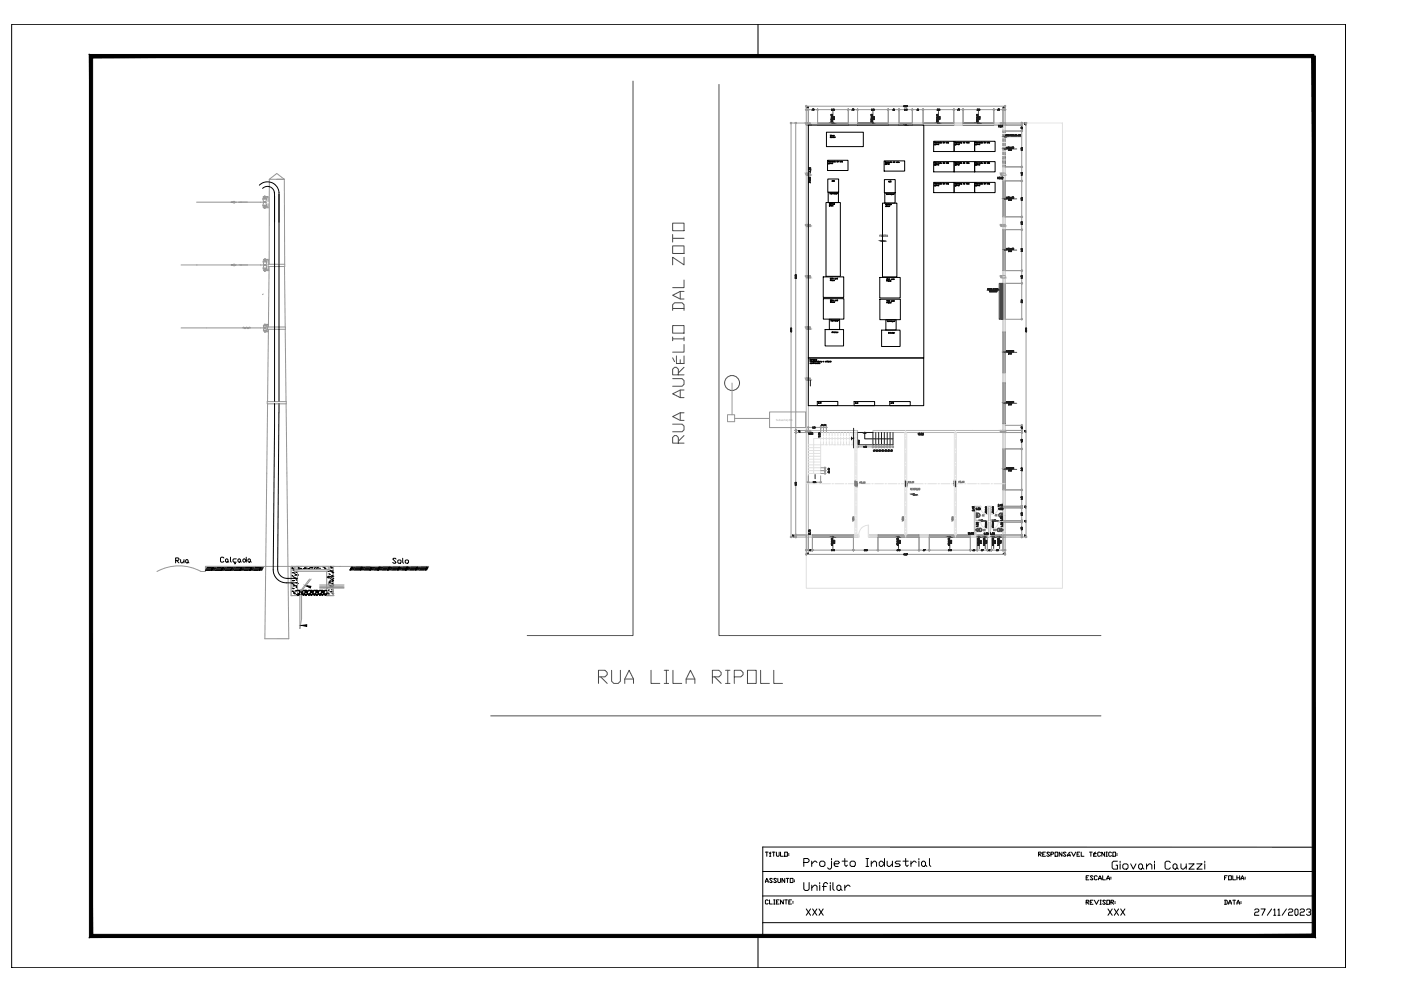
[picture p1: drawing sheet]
<svg xmlns="http://www.w3.org/2000/svg" width="594mm" height="420mm" viewBox="0 0 594 420" stroke-linecap="round" stroke-linejoin="round" font-family="sans-serif">
<defs><g id="words">
<text font-size="9.7" fill="#4c4c4c" x="252.6" y="291">RUA LILA RIPOLL</text>
<text font-size="8.8" fill="#4c4c4c" x="291" y="189.1" transform="rotate(-90 291 189.1)">RUA AURÉLIO DAL ZOTO</text>
<text font-size="8.4" x="339.7" y="369.7">Projeto Industrial</text>
<text font-size="7.1" x="339.7" y="378.9">Unifilar</text>
<text font-size="6.6" x="470.3" y="369.7">Giovani Cauzzi</text>
<g font-size="5.7">
<text x="340.8" y="389.1">XXX</text>
<text x="468.5" y="389.1">XXX</text>
<text x="530.9" y="389.1">27/11/2023</text>
</g>
<g font-size="5.3">
<text x="73.4" y="239.9">Rua</text>
<text x="165.5" y="239.9">Solo</text>
</g>
<g font-size="4.9">
<text x="439.2" y="364.4">RESPONSÁVEL TÉCNICO:</text>
<text x="323.5" y="375.4">ASSUNTO:</text>
<text x="459.3" y="374.3">ESCALA:</text>
<text x="517.9" y="374.3">FOLHA:</text>
<text x="459.3" y="384.5">REVISOR:</text>
<text x="517.9" y="384.5">DATA:</text>
</g>
<g font-size="3.5" fill="#1d1d1d">
<text x="415.2" y="220.1">AC</text>
<text x="420.9" y="220.1">AC</text>
</g>
<g font-size="3.1">
<text x="345.7" y="172.2">A/C</text>
<text x="376.4" y="172.2">A/C</text>
</g>
<g font-size="3.1" fill="#7f7f7f">
<text x="415.6" y="226.1">WC</text>
<text x="420.2" y="226.1">WC</text>
</g>
<text font-size="1.2" fill="#959595" x="329.1" y="178.5">Subestação</text>
</g></defs>
<!-- layer: pena06 -->
<g fill="none" stroke="#b2b2b2" stroke-width=".42">
<path d="M359.7 52.2h3.9v.8h-3.9zM376.6 52.2h4.6v.8h-4.6zM391.4 52.2v.8M404.5 52.2v.8M408.4 52.2v.8M421.4 52.2v.8M425.3 53v1.1M426.2 53h-39.4v-.8h39.4v3.3h-.9v-.9M342.8 74.3v-21.3h3.9v-.8h-4.8v130.3M342.8 75v107.5M425.3 67.4v6.9M425.3 70.7h.9"/>
<path d="M426.2 67.7v9h-.9v-1.7M426.2 65.6v1.4M425.3 91.9h.9v5.5h-.9zM425.3 114.7h.9v5.4h-.9zM425.3 140.8v-5.4h.9v5.4M425.3 158.1h.9v4.2h-.9zM425.3 140.7h.9M341.9 182.5h21.7v.9h-20.8v43.4h1.7v.9h-2.6zM425.3 182.5v-2.8h.9v10.6h-.9v-6.9M426.2 182.5h-56.1v.9h56.1M413.2 214.7h2.6v.6h-2v5.4h2v.7h-2v5.4h.5v.9h-2.8v-.9h1.7zM425.3 207.7h.9v20h-1.4v-.9h.5v-5.4h-1.9v-.7h1.9v-5.4h-1.9v-.6h1.9z"/>
<path d="M364.1 226.8h-2.2v.9h2.2M368.4 226.8h3.9v.9h-3.9M389.7 226.8h4.3v.9h-4.3zM418.7 226.8v.9h1.7v-.9M418.8 220.7v.7h.4v5.4M419.2 220.7v-5.4h-.4v-.6h1.5v.6h-.4v5.4M420.3 220.7v.7h-.4v5.4"/>
</g>
<!-- layer: PENA02 -->
<g fill="none" stroke="#e1e1e1" stroke-width=".42">
<path d="M346.7 52.4h13M346.7 52.7h13M363.6 52.4h13M363.6 52.7h13M381.2 52.4h5.7M381.2 52.7h5.7M391.4 52.4h13.1M391.4 52.7h13.1M408.4 52.4h13M408.4 52.7h13M425.6 55.5v.8M425.6 56.9v1.3"/>
<path d="M425.6 58.8v1.2M425.9 55.5v.8M425.9 56.9v1.3M425.9 58.8v1.2M426.2 52.2h24.3v197.2h-108.6v-21.7M341.9 73.9h.9M425.3 73.9h.9M425.6 60.6v1.3M425.6 62.5v1.3M425.6 64.4v1.2M425.6 66.3v1.2M425.6 68.1v1.3"/>
<path d="M425.6 70v.7M425.6 76.7v15.2M425.9 60.6v1.3M425.9 62.5v1.3M425.9 64.4v1.2M425.9 66.3v1.2M425.9 68.1v1.3M425.9 70v.7M425.9 76.7v15.2M425.6 97.4v17.3M425.9 97.4v17.3M341.9 117.3h.9"/>
<path d="M425.3 117.3h.9M341.9 139.1h.9M425.6 120.1v15.3M425.6 140.7v17.4M425.9 140.7v17.4M341.9 160.8h.9M425.6 162.3v17.4M425.9 162.3v17.4M342.8 189.8h5.2M342.8 191h5.2M342.8 192.2h5.2M342.8 193.4h5.2"/>
<path d="M342.8 194.7h5.2M342.8 195.9h5.2M342.8 197.1h5.2M342.8 198.3h5.2M342.8 199.5h5.2M348 187.2v1.4h-5.2M348 183.4v1.3M348 185.4v1.2M349 188.6h-1v12.2h-5.2M349.2 183.4v1.3M349.2 185.4v1.2M349.2 187.2v1.4"/>
<path d="M349.7 188.6h1.2M350.4 183.4v1.3M350.4 185.4v1.2M350.4 187.2v1.4M351.5 188.6h1.3M351.6 183.4v1.3M351.6 185.4v1.2M351.6 187.2v1.4M352.9 183.4v1.3M352.9 185.4v1.2M352.9 187.2v1.4M353.4 188.6h1.3"/>
<path d="M354.1 183.4v1.3M354.1 185.4v1.2M354.1 187.2v1.4M355.3 187.2v1.4h1.2v-1.4M355.3 183.4v1.3M355.3 185.4v1.2M356.5 183.4v1.3M356.5 185.4v1.2M357.2 188.6h1.2M357.7 183.4v1.3M357.7 185.4v1.2M357.7 187.2v1.4"/>
<path d="M358.9 183.4v1.3M358.9 185.4v1.2M358.9 187.2v1.4M359 188.6h1.3M360.1 183.4v1.3M360.1 185.4v1.2M360.1 187.2v1.4M360.9 188.6h1.1M361.1 185.6l.3 .3-.3 .4zM361.4 183.4v1.3M361.4 185.4v1.2M361.4 187.2v1.4"/>
<path d="M362 185.9h-17v14.9M362.5 183.4v43.4M363 182.5v2M363 185.1v.6M363 186.4v3.7M363 190.7v.7M363 192v3.7M363 196.3v.7M363 197.6v3.7M363.4 183.4v43.4M366.3 183.6l.4-.2 .3 .2zM383.6 183.4v43.4"/>
<path d="M384 182.5v2M384 185.1v.6M384 186.4v3.7M384 190.7v.7M384 192v3.7M384 196.3v.7M384 197.6v3.7M384.5 183.4v43.4M404.7 183.4v43.4M405.1 182.5v2M405.1 185.1v.6M405.1 186.4v3.7"/>
<path d="M405.1 190.7v.7M405.1 192v3.7M405.1 196.3v.7M405.1 197.6v3.7M405.5 183.4v43.4M425.6 190.3v17.4M425.9 190.3v17.4M341.9 205.1h4.7M347.2 205.1h.6M348.5 205.1h3.7M352.8 205.1h.6M354.1 205.1h3.7"/>
<path d="M358.4 205.1h.7M359.7 205.1h3.7M363 202v.6M363 203.2v3.8M363 207.6v.6M363 208.8v3.8M363 213.2v.6M363 214.5v3.7M363 218.8v.7M364.1 205.1h.6M365.3 205.1h3.7M369.7 205.1h.6"/>
<path d="M370.9 205.1h3.8M375.3 205.1h.6M376.5 205.1h3.8M380.9 205.1h.6M382.2 205.1h3.7M384 202v.6M384 203.2v3.8M384 207.6v.6M384 208.8v3.8M384 213.2v.6M384 214.5v3.7M384 218.8v.7"/>
<path d="M386.5 205.1h.7M387.8 205.1h3.7M392.2 205.1h.6M393.4 205.1h3.8M397.8 205.1h.6M399 205.1h3.8M403.4 205.1h.6M404.7 205.1h3.7M405.1 202v.6M405.1 203.2v3.8M405.1 207.6v.6M405.1 208.8v3.8"/>
<path d="M405.1 213.2v.6M405.1 214.5v3.7M405.1 218.8v.7M409 205.1h.6M410.3 205.1h3.7M414.6 205.1h.7M415.8 214.7l.1 .6zM415.9 215.3l.6 1.8 1 .7 1.2 .3M415.9 205.1h3.7M418.6 215.3l.1 2.8zM418.6 214.7h.2v.6zM420.3 205.1h.6"/>
<path d="M420.3 214.7h.2l-.1 .6zM420.4 215.3l.1 2.8zM421.5 205.1h4.7M423.1 214.7l.3 .6zM423.3 215.3l-.6 1.8-1 .7-1.2 .3M344.5 227.4h17.4M344.5 227.1h17.4M363 220.1v3.7M363 224.5v.6M363 225.7v2M364.1 226.8l.2 .9zM364.1 226.8v.9"/>
<path d="M368.2 226.9l.2-.1v.9zM368.2 222.7l.1 4.1zM368.2 222.7a4 4 0 0 0-4 4.1M368.4 226.8v.9M372.3 227.4h17.4M372.3 227.1h17.4M384 220.1v3.7M384 224.5v.6M384 225.7v2M394 227.4h17.5M394 227.1h17.5M405.1 220.1v3.7"/>
<path d="M405.1 224.5v.6M405.1 225.7v2M414.3 227.4h4.4M414.3 227.1h4.4M415.8 220.7l.1 .7zM415.9 221.4l.6 1.7 1 .8 1.2 .3M418.6 221.4l.1 2.8zM418.6 220.7h.2v.7zM420.3 220.7h.2l-.1 .7zM420.4 221.4l.1 2.8zM420.4 227.4h4.4M420.4 227.1h4.4"/>
<path d="M423.1 220.7l.3 .7zM423.3 221.4l-.6 1.7-1 .8-1.2 .3"/>
</g>
<!-- layer: COTAS -->
<g fill="none" stroke="#969696" stroke-width=".42">
<path d="M337 52.2h4.8M337.4 52.4v63.9M337.4 118.4v63.9M337 182.5h4.8M337 183.4h4.8M337.4 183.6v20.6M342.8 180.8v2.5M343 181.2h1.3M346 181.2h1.8M348 180.8v2.5M348.1 199.5h2.1M348.1 198.3h2.1"/>
<path d="M348.2 181.2h.8M349.2 180.8v2.5M349.4 181.2h.8M349.8 198.5v.8M349.8 199.7v.9M350.4 180.8v2.5M363.6 188.7v1.2M363.8 189.5h2.2M367.7 189.5h2.2M370.1 188.7v1.2M370.3 189.5h.9M371.4 188.7v1.2"/>
<path d="M371.5 189.5h.9M372.6 188.7v1.2M372.8 189.5h.8M373.8 188.7v1.2M374 189.5h.8M375 188.7v1.2M375.2 189.5h.8M376.2 188.8v1.1M376.4 189.5h.8M377.4 188.7v1.2M377.6 189.5h.8M378.7 188.7v1.2"/>
<path d="M337.4 206v20.6M342.8 201.7v3.2M343 204.5h1.5M346.2 204.5h1.6M348 201.7v3.2M348.1 200.8h2.1M337 226.8h5.7"/>
</g>
<!-- layer: PENA01 -->
<g fill="none" stroke="#969696" stroke-width=".42">
<path d="M335.4 52.2v.2M337.4 52.2v.2M341.7 46.5h.1M342 45h.1M342.9 46.5h.1M346.5 46.5h.1M346.8 46.5h.1M359.5 46.5h.1M359.8 46.5h.1M363.4 46.5h.1M363.7 46.5h.1M376.5 46.5h.1"/>
<path d="M376.8 46.5h.1M381 46.5h.1M381.3 46.5h.1M386.7 46.5h.1M387 46.5h.1M391.2 46.5h.1M391.5 46.5h.1M404.3 46.5h.1M404.6 46.5h.1M408.2 46.5h.1M408.5 46.5h.1M421.2 46.5h.1"/>
<path d="M421.5 46.5h.1M425.1 46.5h.1M426 45h.1M426.3 46.5h.1M433.2 52v.1M433.2 53.1v.1M433.2 55.3v.1M433.2 55.6v.1M435.1 52.2v.2M433.2 70.6h.1M433.2 70.9h.1M433.2 76.5v.1"/>
<path d="M433.2 76.8v.1M433.2 91.7v.1M433.2 92v.1M433.2 97.1v.1M433.2 97.4v.1M433.2 114.5v.1M433.2 114.8v.1M433.2 120h.1M433.2 120.3v.1M433.2 135.2v.1M337.4 182.3v.1M337.4 183.5v.1"/>
<path d="M342.9 181.2h.1M347.8 181.2h.1M348.1 181.2h.1M349 181.2h.1M349.3 181.2h.1M349.8 198.4v.1M349.8 199.3v.1M349.8 199.6v.1M350.2 181.2h.1M363.7 189.5h.1M369.9 189.5h.1M370.2 189.5h.1"/>
<path d="M371.2 189.5h.1M371.5 189.5h.1M372.4 189.5h.1M372.7 189.5h.1M373.6 189.5h.1M373.9 189.5h.1M374.8 189.5h.1M375.1 189.5h.1M376 189.5h.1M376.3 189.5h.1M377.2 189.5h.1M377.5 189.5h.1"/>
<path d="M378.4 189.5h.2M433.2 180.1v.1M433.2 182.3v.1M433.2 182.6v.1M433.2 183.5v.1M433.2 190.1v.1M433.2 190.4v.1M342.9 204.5h.1M347.8 204.5h.1M349.8 200.6h.1M433.2 207.5v.1M433.2 207.8v.1"/>
<path d="M433.2 214.4v.2M433.2 215.4v.1M335.4 227.5v.1M337.4 226.6v.1M337.4 227.8v.1M341.7 233.2h.1M342 235h.1M342.6 233.2h.1M342.9 233.2h.1M344.6 233.2h.1M361.7 233.2h.1M362 233.2h.1"/>
<path d="M372.1 233.2h.1M372.4 233.2h.1M389.5 233.2h.1M389.8 233.2h.1M393.9 233.2h.1M394.2 233.2h.1M411.3 233.2h.1M411.6 233.2h.1M414.2 233.2h.1M414.5 233.2h.1M418.5 233.2h.1M420.5 233.2h.1"/>
<path d="M425.1 233.2h.1M426 235h.1M426.3 233.2h.1M433.2 220.5v.1M433.2 221.5v.1M433.2 226.6v.1M433.2 227.8v.1M435.1 227.5v.1"/>
</g>
<!-- layer: COTAS -->
<g fill="none" stroke="#1d1d1d" stroke-width=".42">
<path d="M352.4 49.7h.5zM352.4 51.4l.2 .2M352.4 51.4l.2 .1M352.4 50.8l.5 .2zM352.4 50.4l.5 .1zM352.4 48.7h.5M352.5 48.7h.4M352.6 50.2l.3-.2zM352.6 50l.3 .2zM352.6 49h.3M352.6 51.5h.3M352.7 48.9l-.3 .2 .4-.2 .1 .3-.1-.3"/>
<path d="M352.7 51.4l-.1 .2M352.8 51.4l.1 .3v-.3l-.3 .1M352.9 51.2h.1M352.9 49.4h.1M352.9 51.6v.1M352.9 49.1v.1M353.3 50.5h.6h-.5l.3 .2v-.3v.3zM353.3 49.9h.5M353.3 49.5l.5 .1zM353.4 49.9h.4M353.8 50.3h.1M369.3 51.4l.3 .2z"/>
<path d="M369.3 49.7h.6zM369.4 50.8l.5 .1-.5 .1M369.4 50.4h.5l-.5 .1M369.4 48.7h.5M369.4 48.6l.4 .1M369.4 50.8v.2M369.4 50.4v.2M369.4 48.5v.2M369.5 50.2l.4-.2zM369.5 50l.4 .2zM369.6 51.5l.2-.1v.3M369.6 49h.3"/>
<path d="M369.6 51.5h.3M369.7 48.9l-.4 .2 .4-.2 .1 .3M369.7 51.4l-.1 .2M369.8 51.4v.3M369.8 48.9v.3M369.8 51.2h.1M369.8 49.4h.1M369.9 51.6l-.1 .1M369.9 49.1l-.1 .1M370.3 49.9h.5M370.3 49.5l.5 .1zM370.3 49.9h.4"/>
<path d="M370.6 50.7l.1-.3v.3l-.4-.2h.5h-.5l.4 .2M370.7 50.3h.1M397.2 49.7h.5zM397.2 51.4l.2 .2M397.2 51.4l.2 .1M397.2 50.8l.5 .2zM397.2 50.4l.5 .1zM397.2 48.7h.5M397.2 48.7h.4M397.3 50.2l.4-.2zM397.3 50l.4 .2zM397.4 51.5l.2-.1v.3"/>
<path d="M397.4 49h.3M397.4 51.6l.2-.2v.3M397.4 51.5h.3M397.5 48.9l-.3 .2 .3-.2 .1 .3M397.6 48.9v.3M397.6 51.2h.1M397.6 49.4h.1M397.7 51.6l-.1 .1M397.7 49.1l-.1 .1M398.1 50.5h.5h-.5l.4 .2v-.3v.3zM398.1 49.9h.5M398.1 49.5l.5 .1z"/>
<path d="M398.5 50.3h.1M398.6 50.3h.1M414.1 49.7h.5zM414.1 51.4l.2 .2M414.1 51.4l.2 .1M414.1 50.8l.5 .2zM414.1 50.4l.5 .1zM414.1 48.7h.5M414.2 48.7h.4M414.3 50.2l.3-.2zM414.3 50l.3 .2zM414.3 49h.3"/>
<path d="M414.3 51.5h.3M414.4 48.9l-.3 .2 .4-.2 .1 .3-.1-.3M414.4 51.4l-.1 .2M414.5 51.4l.1 .3v-.3l-.3 .1M414.6 51.2h.1M414.6 49.4h.1M414.6 51.6v.1M414.6 49.1v.1M415 50.5h.6h-.5l.3 .2v-.3v.3zM415 49.9h.5M415 49.5l.5 .1zM415.1 49.9h.4"/>
<path d="M415.5 50.3h.1M423.7 53.1l-.3 .8 .3-.8h-.4l.4 .1M424 53.8h.1M424.2 53.8l.1 .1M424.5 53.4v.5M424.6 53.6l-.4-.1 .1-.4h.2l-.2 .3 .3 .3h-.4M424.6 53.7h-.4M425.2 53.1l-.3 .8 .3-.8h-.4l.4 .1M426.5 57.1l.1 .4 .2-.4-.2 .5zM426.9 57.1v.5zM427 57.1h.3zM427.1 57.1l.1 .5z"/>
<path d="M427.4 57.1l.2 .1-.2 .2v-.3v.5zM427.5 57.4l.1 .2-.1-.2M428.5 57.5h.2M428.6 57.1l.2 .5-.2-.4-.1 .4zM428.9 57.1l.1 .5zM429.2 57.1l.1 .5zM429.4 57.1l.2 .4 .1-.4v.5v-.4l-.1 .4-.2-.4v.4zM429.8 57.6h.1M429.8 57.5h.3M429.9 57.1l.2 .5-.2-.4-.1 .4zM430.6 57.1l.1 .5zM430.6 57.1v.5"/>
<path d="M430.9 57.6h.1M431 57.5h.2M431.1 57.1l.1 .5-.1-.4-.2 .4zM431.7 57.1l.2 .5h-.2zM432 57.5h.2M432.1 57.1l.2 .5-.2-.4-.1 .4zM432.5 57.1l-.1 .5zM432.7 57.1h.2l-.2 .5M432.7 57.3h.1M342.9 76.7h.8zM343 77.2l.6 .3 .1-.4v.4l-.6-.3v.3zM343 75.1l.6 .3 .1-.3v.4l-.6-.4v.3z"/>
<path d="M343 72.7h.8h-.7l.5 .2v-.4v.4zM343.1 71.7l.7 .3v-.3v.4l-.6-.4-.1 .3zM343.1 71.1l.1 .3 .6-.1M343.2 75.8h.4M343.4 75.7l-.2 .3h-.3v-.3l.3 .3 .3-.4v.4M343.4 71.2h.4M343.5 75.7v.3M343.5 71.1l-.1 .3 .3-.3v.3l-.6-.2M343.6 76.3h.1M343.6 71.1l.1 .3-.3-.1M343.6 75.9v.1M343.7 72.3h.1"/>
<path d="M423.1 75.1v.7zM423.5 75.5l.3-.1v.4l-.3-.4 .3-.3h-.2l.1 .7M423.5 75.7h.3M423.7 75.4l.1 .2M423.7 75.4v.4M424.1 75.7h.1M424.1 75.8h.1M424.4 75.7l.1 .1M424.6 75.4v.4M424.7 75.5l-.3-.4h.3l-.3 .3 .4 .2-.4 .1M424.7 75.7h-.3M425 75.1l.3 .2-.3 .5h.3h-.4l.4-.5z"/>
<path d="M426.9 62.4v.5v-.5l-.2 .4h.3h-.3zM427.1 62.8h.1M427.1 62.9h.1M427.4 62.4h.2M427.4 62.4v.5l.1-.5M427.6 63.7l.1 .1M427.6 63.3h.3l-.2 .2zM427.7 63.5l.2 .1M427.7 63.5l.2 .2h-.3M427.8 62.4h.2M427.8 63.5v.3M427.8 62.4v.5"/>
<path d="M427.9 63.7h-.3M427.9 62.4l-.1 .5M428 63.7h.1M428 63.8h.1M428.1 62.5l.3 .4zM428.3 63.7v.1M428.4 62.5l-.3 .4zM428.4 63.5v.3M428.5 63.6l-.2-.3 .2 .4h-.2M428.5 63.7h-.2M428.5 62.8l.1 .1M428.5 62.4h.3l-.2 .2z"/>
<path d="M428.6 62.6l.2 .1M428.6 62.6l.2 .2-.3 .1 .3-.1M428.7 62.6v.3M428.7 63.8h.2M428.7 63.8v-.5l.2 .5M429 62.8h.1M429 62.9h.1M429.2 62.4h.2M429.2 62.4l.2 .5M429.4 62.4v.5M429.6 62.4h.2M429.6 62.4v.5l.2-.5"/>
<path d="M426.9 83.5v.6v-.5l-.2 .3h.3h-.3zM427.1 84h.1M427.4 83.6l.1 .4zM427.6 84.9l.3 .1h-.3l.2-.6-.2 .6M427.8 83.6v.4M428 84.9h.1M428.1 83.7l.3 .4zM428.3 84.9h.1M428.4 83.7l-.3 .4zM428.4 84.6v.3M428.5 84.7l-.2-.3 .2 .4-.2 .1M428.5 84.8l-.2 .1"/>
<path d="M428.7 83.5v.6v-.5l-.2 .3h.3h-.3zM428.7 84.4l.1 .5zM429 84h.1M429.4 83.6v.4M429.6 83.6l.1 .4zM337.2 117.9l.5 .2v-.2v.2zM337.2 117.1h.5M337.2 116.6l.5 .1h-.5M337.2 117.1h.4M337.4 117.6h.3M337.4 117.5l.2 .2zM337.5 116.6l-.2 .2"/>
<path d="M337.6 117.3h.1M337.7 117.6l-.5-.1 .3 .2 .1-.2-.1 .2M426.7 105.6h.3h-.3l.2-.4v.6v-.5l-.2 .3M427.1 105.7h.1M427.4 105.7h.2M427.4 105.3l.1 .5M427.4 105.3v.5M427.6 106.2l.3 .1-.3 .4h.3h-.3l.2-.4zM427.8 105.7h.2M427.8 105.3l.1 .5M427.8 105.3v.5M428 106.6h.1"/>
<path d="M428.1 105.4l.3 .4zM428.3 106.6v.1M428.4 105.4l-.3 .4zM428.4 106.3v.4M428.5 106.5l-.2-.3 .2 .3-.2 .1h.2M428.5 105.6h.3h-.3l.2-.4v.6v-.5l-.2 .3M428.7 106.2l.1 .5zM429 105.7h.1M429.2 105.7h.2M429.4 105.3v.5M429.4 105.3l-.2 .5M429.6 105.7h.2"/>
<path d="M429.6 105.3l.2 .5M429.6 105.3v.5M418.9 122.3v.6v-.5M418.9 122.9h.1M418.9 122.3l.3 .1-.3 .2M418.9 122.4v.2M419.6 123.7h.1M419.6 123.2l.1 .2zM419.7 122.3v.6v-.5M419.7 122.9h.1M419.7 122.3l.2 .1-.2 .2M419.7 122.4v.2"/>
<path d="M419.7 123.4l.1 .1M419.7 123.4l.1 .3h-.2l.2-.1M419.8 123.4v.3M419.8 122.6l.1 .3zM420 122.3l.3 .1zM420 123.7h.1M420.1 122.4v.5zM420.3 123.7h.1M420.4 122.8h.2M420.4 123.4v.3M420.5 122.3l.1 .6-.1-.5-.2 .5zM420.5 123.5l-.2-.3 .2 .4-.2 .1 .2-.1"/>
<path d="M420.7 123.2h.2M420.7 123.2v.5M420.8 123.2l-.1 .5M421.1 123.4l.2 .3zM421.1 122.3l.3 .2-.3 .4M421.1 122.3v.6M421.1 122.4v.5M421.3 123.4l-.2 .3zM421.5 123.7h.1M421.5 122.3l.2 .1zM421.5 122.3v.6M421.5 122.6h.1"/>
<path d="M421.5 122.9h.1M421.6 123.4l.1-.2v.3M421.6 123.4l.1 .3h-.2l.2-.1M421.6 123.4v.3M421.9 123.7h.1M422.1 123.2h.2M422.2 123.2l.1 .5M422.2 122.8h.2M422.3 123.2v.5M422.3 122.3l.2 .6-.2-.5-.1 .5zM422.5 123.2h.2M422.6 123.2v.5l.1-.5"/>
<path d="M422.6 122.4l.1 .5zM422.7 122.9h.1M426.9 148.6v.6v-.5l-.2 .3h.3h-.3zM427.1 149.1h.1M427.4 148.7h.2M427.4 148.6v.5l.1-.5M427.6 150l.3 .1h-.3l.2-.6-.2 .6M427.8 148.7h.2M427.8 148.6v.5M427.9 148.6l-.1 .5M428 150h.1M428.1 148.8l.3 .4z"/>
<path d="M428.3 150h.1M428.3 149.5l.1 .6zM428.4 148.8l-.3 .4zM428.4 149.7v.3M428.7 148.6v.6v-.5l-.2 .3h.3h-.3zM428.7 149.5l.1 .5zM429 149.1h.1M429.2 148.7h.2M429.2 148.6l.2 .5M429.4 148.6v.5M429.6 148.7h.2M429.6 148.6v.5l.2-.5"/>
<path d="M343.6 161.2v2.4M348.4 180l.2 .5h-.3zM348.9 179.9v.6zM349.6 180l.2 .5h-.2zM350.2 179.9l-.1 .6zM426.9 170.2v.5v-.4l-.2 .3h.3h-.3zM427.1 170.7h.1M427.4 170.2l.1 .5zM427.6 171.2l.3 .1-.3 .3h.3h-.3l.2-.3zM427.8 170.3v.4M427.8 170.2v.5M428 171.6h.1"/>
<path d="M428.1 170.4l.3 .3zM428.3 171.6h.1M428.4 170.4l-.3 .3zM428.4 171.3v.3M428.5 171.4l-.2-.3 .2 .4h-.2M428.5 171.5h-.2M428.7 171.2h.2M428.7 170.2v.5v-.4l-.2 .3h.3h-.3zM428.7 171.1v.5l.2-.5M429 170.7h.1M429.4 170.2v.5M429.4 170.3v.4"/>
<path d="M429.6 170.2l.1 .5zM338.7 183h.5zM338.7 182.5l.5 .2-.5-.2v.3zM339.1 183.3h.1M339.2 183.3h.1M342.9 183.6l.2 .6zM343.5 184.1h.1M343.8 183.5l.3 .1-.2 .6zM344.5 181.1l.1 .4zM344.6 183.5v.7v-.6l-.3 .4h.4h-.4zM344.9 181.4h.1M345.2 181v.5z"/>
<path d="M345.7 181l-.1 .5zM347 185.2h.8zM347 183.6h.8h-.7l.5 .3v-.4v.4zM347.1 184.4h.7M347.1 184.4l.3-.3 .3 .3M347.7 184.7h.1M348.2 180.4h.1M349.4 180.4h.1M351.1 199.8h.5zM351.1 198.6h.5zM351.1 199l.5 .1v-.2v.3zM351.5 199.3h.1"/>
<path d="M351.6 199.3h.1M362 181.6l-.3 4.1h.5l-.2 .2v4M363.6 188.2l.8 .1zM363.7 187.3l.6 .2zM364.2 187v-.4v.4l-.6-.3h.8h-.7l.5 .3M364.3 187.8h.1M366.4 189.2v.5zM366.7 189.6h.1M366.7 189.7h.1M366.7 183.4v2.7h12M366.8 189.6l.1 .1M366.9 189.2v.2z"/>
<path d="M366.9 189.4l-.1 .2M366.9 189.4l.2 .2h-.3M367 189.4v.3M367.3 189.2l.1 .5zM370.3 191.2h.1M370.6 190.8l.2 .1-.3 .3h.3h-.3zM371.1 190.7v.5zM371.4 183.4v5.2M371.5 191.2h.1M371.8 190.8l.2 .1-.3 .3h.3h-.3zM372.3 190.7v.5zM372.6 183.4v5.2"/>
<path d="M372.8 191.2h.1M373 190.8l.2 .1-.2 .3h.2h-.3zM373.5 190.7v.5zM373.8 183.4v5.2M374 191.2h.1M374.2 190.8l.2 .1-.2 .3h.2h-.3zM374.7 190.7v.5zM375 183.4v5.2M375.2 191.2h.1M375.4 190.8l.2 .1-.2 .3h.3h-.3zM376 190.7l-.1 .5zM376.2 183.4v5.2"/>
<path d="M376.4 191.2h.1M376.6 190.8l.2 .1-.2 .3h.3h-.3zM377.2 190.7v.5zM377.4 183.4v5.2M377.6 191.2h.1M377.9 190.8l.2 .4h-.3zM378.4 190.7v.5zM378.7 183.4v5.2h-8.6v-5.2h-6.5v5.2h6.5M389.3 183.8l.2 .6zM389.9 184h.2v.4l-.3-.3 .2-.5-.1 .7 .3-.1-.3-.2 .3 .1M389.9 184.2h.3M390.4 184.3h.1"/>
<path d="M390.7 184.3l.1 .1M390.9 183.9v.5M391 184.1l-.3-.5h.3l-.3 .3 .4 .3-.4 .1M391 184.2l-.3 .1M391.3 183.7l.3 .2-.3 .5h.4h-.4l.3-.5zM426.9 198.2v.6v-.5l-.2 .3h.3h-.3zM427.1 198.7h.1M427.4 198.3l.1 .4zM427.7 199.2l.1 .5zM427.8 198.3v.4M428 199.6h.1M428.1 198.4l.3 .4z"/>
<path d="M428.3 199.2l.1 .2zM428.4 198.4l-.3 .4zM428.5 199.4l-.1-.3v.5M428.5 199.3l-.2-.1 .1 .5M428.5 198.3l.3 .1-.3 .3 .3 .1h-.3l.3-.4zM428.7 199.2l.1 .5zM429 198.7h.1M429.2 198.7h.1M429.4 198.4v.3M429.4 198.5l-.2-.3 .2 .4-.2 .1M429.4 198.6l-.2 .1M429.6 198.3l.1 .4z"/>
<path d="M337.2 204.9l.5 .2-.5-.2v.2zM337.2 205.5l.4 .2zM337.2 205.5l.5 .1-.5 .1M337.2 204.6h.5M337.2 205.5v.2M337.2 204.5h.4M337.6 205.3h.1M337.6 205.5h.1M337.7 205.6l-.1 .1M344.8 204.3l.1 .4zM345.1 204.6h.1M345.1 204.7h.1"/>
<path d="M345.4 204.3h.1M345.4 204.2v.5l.1-.5M345.6 201.2v1.8M345.9 204.2v.5zM351.1 200.2l.5 .2v-.3v.3zM351.5 200.6h.1M351.6 200.6h.1M362.5 204.2h.9v1.8h-.9zM362.5 205.1h.9M363 204.2v1.8M383.6 204.2h.9v1.8h-.9zM383.6 205.1h.9"/>
<path d="M384 204.2v1.8M404.7 204.2h.8v1.8h-.8zM404.7 205.1h.8M405.1 204.2v1.8M412.3 214.8l.3 .2-.3-.2v.3zM412.3 216.3l.7 .3v-.4v.4l-.5-.3-.1 .3zM412.6 215l.3-.2v.4M412.6 214.9h.4M412.8 214.8l-.2 .2M412.8 215.7l.1-.4v.5l-.6-.4h.7l-.6 .1 .5 .2M412.9 214.8v.4M412.9 216h.1"/>
<path d="M413 216h.1M413 215.1l-.1 .1M413.9 215.5l.1 .6zM414.4 216h.1M414.8 215.5h.2v.6M414.8 215.4v.7M415.3 215.7l.3-.1-.1 .2-.2-.2 .3-.1-.1 .6M415.3 215.6h.3M415.6 215.8h-.3v-.4l.3 .2-.3 .5M417.8 215.4h.6zM417.8 216l.6 .2v-.3v.3zM417.8 215h.5"/>
<path d="M417.9 214.9h.4M418.3 215.8h.1M420.8 216l.5 .2v-.3v.3zM420.8 215.4h.5zM420.8 215h.5M420.8 214.9v.2M421.2 215.8h.1M421.3 215.8h.1M421.3 214.9l-.5 .2M423.3 214.5l.3 .1h-.4l.3-.8-.2 .8M423.5 215.5l.2 .6zM423.9 214.4h.1"/>
<path d="M423.9 214.5h.1M424.1 216h.1M424.1 216.1h.1M424.4 216.1h.2M424.4 215.4h.2M424.4 219.9h.7M424.4 219.7h.7M424.4 213.8v.8v-.7l-.3 .5h.4h-.4zM424.4 215.4v.7M424.6 215.4v.7M424.7 214.4l.1 .1M424.7 219.1l.1 .3h-.4l.4-.3 .3 .3v-.3"/>
<path d="M424.8 213.8h.3l-.3 .3 .2-.3zM424.8 214.1l.3 .2M424.9 214.1l.2 .2-.4 .2 .4-.1M424.9 215.7l.2 .1M424.9 215.5h.3M424.9 214.1v.4M425 215.4v.4M425.1 219.7v.2M425.1 219.2h-.7M425.1 215.4v.7M425.2 215.7l-.2 .1v-.4l.3 .4-.4 .3h.3M342.9 225.3l.8 .3-.7-.3-.1 .3z"/>
<path d="M343 226.2l.1 .3 .3-.3 .3 .2zM343 226.2l.7 .2-.3-.3-.4 .3M343 225h.7M343 224.8h.7M343 226.2v.3M343 224.8v.2M343.6 225.9h.1M343.6 226.2l.1 .1M343.6 224.8v.2M343.7 226.4l-.1 .1M352.5 231h.6h-.5l.3 .2v-.3v.3zM352.5 230.7h.5"/>
<path d="M352.5 230.2l.5 .1zM352.5 228.4l.5 .1zM352.6 230.7h.4M352.7 230l.4-.2zM352.7 229.8l.4 .2zM352.7 228.8h.3M352.8 228.7l-.3 .2 .4-.2 .1 .2M352.9 228.7l.1 .2M353 229.2h.1M353 229.6l.1-.3v.3l-.6-.2 .6 .2M353 228.9h.1M353.4 230.2h.5"/>
<path d="M353.4 229.7h.3M353.4 229.2h.5M353.5 230.2h.4M353.5 229.1h.4M353.6 229.5v.3M353.6 229.5l.1 .1M353.7 229.5l-.3 .2h.6l-.6-.1M353.9 230h.1M380.3 229.4l.6 .2v-.3v.3zM380.4 230.7h.5M380.4 228.5h.5M380.5 230l.4-.2z"/>
<path d="M380.5 229.8l.4 .2zM380.5 228.8h.4M380.6 228.7l-.3 .2 .4-.2 .1 .2M380.7 231.2l.1-.3v.3l-.5-.2h.6h-.5l.4 .2M380.8 228.7v.2M380.8 229.2h.1M380.8 230.6v.1M380.8 230.2v.1M380.8 228.3v.2M380.9 230.6l-.5 .1M380.9 230.2h-.5l.5 .1M380.9 228.4l-.5 .1"/>
<path d="M380.9 228.9h-.1M381.3 230.2h.5M381.3 229.7h.3M381.3 229.2h.5M381.3 230.2v.2M381.3 229.1v.2M381.4 229.5v.3M381.5 229.5l-.2 .2 .3-.2 .2 .3-.5-.2M381.6 229.6l-.1 .2M381.7 230h.1M381.7 230.2l-.4 .1M381.7 229.1l-.4 .2"/>
<path d="M402.1 231h.5h-.4l.3 .2v-.3v.3zM402.1 230.7h.5M402.1 230.6l.5 .1M402.1 230.2h.5l-.5 .1M402.1 229.4l.5 .2v-.3v.3zM402.1 228.4h.5l-.5 .1M402.2 230.6v.1M402.2 230.2v.1M402.2 228.3v.2M402.3 230l.3-.2zM402.3 229.8l.3 .2zM402.3 228.8h.3"/>
<path d="M402.4 228.7l-.3 .2 .4-.2v.2M402.5 228.7v.2M402.6 229.2h.1M402.6 228.9h.1M403 230.2h.5M403 229.6h.5h-.5l.2 .2M403 229.7h.3M403 229.2h.5M403 229.1h.5M403.3 229.6l-.2 .2M403.5 230h.1M410.5 225.9l.2 .6z"/>
<path d="M411.3 225.8v.7v-.6l-.3 .5h.4h-.4zM411.6 226.4h.1M411.6 226.5h.1M412 226.5h.2M412 225.9h.2M412 225.8v.7M412.2 225.8v.7M412.5 226.1l.2 .1-.2-.2 .3-.1-.3 .6M412.5 226l.2-.1v.3M412.5 226.5h.2M412.6 225.8v.4M412.7 225.8v.7"/>
<path d="M414 223.1h.8zM414 222.1l.7 .2zM414.2 221.5v.3M414.4 221.5l.1 .3h-.5l.3-.3 .5 .2-.7-.2 .1 .3 .2-.2-.1 .2M414.6 231.2h.5zM414.6 230.5h.5M414.6 230.1h.5M414.6 229.5h.5M414.6 229.3l.5 .2M414.6 228.7h.5l-.2 .2M414.6 228.4h.5M414.6 228.3l.5 .1"/>
<path d="M414.7 230.5v.2M414.7 230.1v.2M414.7 229.3v.2M414.7 228.6v.2M414.7 228.2v.2M414.8 229.9l.3-.2zM414.8 229.7l.3 .2zM414.8 228.7h.3M414.8 228.8l.2 .1M414.9 228.6v.3M415 228.6v.3M415.1 230.9h.1"/>
<path d="M415.1 229.1h.1M415.1 230.5l-.5 .2M415.1 230.1l-.5 .1M415.1 228.8h-.5M415.5 229.2l.5 .1zM415.7 229.6h.3M415.8 229.5l.2 .3-.5-.2M415.9 229.5v.3l-.3-.2M416 230h.1M416 230.4l.1-.2v.2l-.6-.1 .6 .1M417 231.2h.5zM417 230.5h.5"/>
<path d="M417 230.1h.5M417 229.5h.5M417 228.4h.5M417.2 229.9l.3-.2zM417.2 229.7l.3 .2zM417.2 228.7l.2 .2M417.3 228.6l-.1 .2M417.5 230.9h.1M417.5 229.1h.1M417.5 228.8l-.5-.2 .5 .1-.2 .2M417.8 222.7l.6-.3zM417.8 222.4l.6 .3z"/>
<path d="M417.8 221.5h.6zM417.8 222.1l.5 .2 .1-.3v.3zM417.9 230.3h.5zM417.9 229.2h.5l-.5 .1M417.9 229.2v.1M418.1 229.6h.3M418.2 229.5l-.3 .3 .4-.3v.3M418.3 221.8h.1M418.3 229.5v.3M418.4 230h.1M418.4 229.7v.1M420.7 231.2h.5z"/>
<path d="M420.7 230.5h.5M420.7 230.1h.5M420.7 229.5h.5M420.7 228.4h.5M420.8 222.7l.5-.3zM420.8 222.4l.5 .3zM420.8 222.1l.5 .2v-.3v.3zM420.8 221.5h.5zM420.9 229.9l.3-.2zM420.9 229.7l.3 .2zM421.1 228.6l-.2 .2M421.2 230.9h.1"/>
<path d="M421.2 229.1h.1M421.2 228.7l-.5 .1h.5M421.2 221.8h.1M421.3 221.8h.1M421.6 230.3l.5 .1v-.2v.2zM421.6 229.6h.5l-.2 .2M421.6 229.2l.5 .1zM421.6 229.6l.5 .1M421.8 229.6h.3M421.8 229.7l.1 .1M421.9 229.5v.3M422 229.5v.3"/>
<path d="M422 230h.1M422.1 230h.1M423.1 231.2h.5zM423.1 230.5h.5M423.1 230.1h.5M423.1 229.5h.5M423.1 228.4h.5M423.3 229.9l.3-.2zM423.3 229.7l.3 .2zM423.3 228.7h.3M423.3 228.8l.1 .1M423.4 228.6v.3"/>
<path d="M423.5 228.6v.3M423.5 230.9h.1M423.5 229.1h.1M423.6 230.9h.1M423.6 229.1h.1M423.6 228.8l-.5-.1h.5l-.2 .2M424 230.3h.5zM424 229.2l.5 .1zM424.2 229.6h.3M424.3 229.5l-.3 .3 .4-.3v.3M424.4 220.7h.7zM424.4 229.5v.3"/>
<path d="M424.4 230h.1M424.5 230h.1M424.5 223.1h.7zM424.5 222.3h.7M424.5 222.2h.7M424.5 221.7h.4M424.5 229.7l-.1 .1M424.5 222.1v.3M424.9 221.6h-.4l.2 .2M425 220.3h.1M425.1 220.3h.1M425.1 222.7h.1"/>
<path d="M425.1 222.1v.3M425.1 221.6v.2M425.2 221.8l-.7-.2 .2 .3 .2-.3-.1 .2M425.2 221.6h-.7"/>
<circle cx="352.6" cy="50.9" r=".23"/>
<circle cx="352.6" cy="48.6" r=".23"/>
<circle cx="352.6" cy="50.5" r=".23"/>
<circle cx="353.5" cy="49.5" r=".24"/>
<circle cx="353.5" cy="50" r=".24"/>
<circle cx="369.6" cy="50.9" r=".24"/>
<circle cx="369.6" cy="48.6" r=".24"/>
<circle cx="369.6" cy="50.5" r=".24"/>
<circle cx="370.5" cy="49.5" r=".24"/>
<circle cx="370.5" cy="50" r=".24"/>
<circle cx="397.4" cy="50.9" r=".24"/>
<circle cx="397.4" cy="48.6" r=".24"/>
<circle cx="397.4" cy="50.5" r=".24"/>
<circle cx="398.3" cy="49.5" r=".24"/>
<circle cx="398.3" cy="50" r=".24"/>
<circle cx="414.3" cy="50.9" r=".23"/>
<circle cx="414.3" cy="50.5" r=".23"/>
<circle cx="414.3" cy="48.6" r=".23"/>
<circle cx="415.2" cy="49.5" r=".24"/>
<circle cx="415.2" cy="50" r=".24"/>
<circle cx="427.8" cy="57.3" r=".23"/>
<circle cx="427.8" cy="57.3" r=".21"/>
<circle cx="427.5" cy="62.6" r=".23"/>
<circle cx="427.9" cy="62.6" r=".23"/>
<circle cx="428.8" cy="63.5" r=".24"/>
<circle cx="429.3" cy="62.6" r=".23"/>
<circle cx="429.7" cy="62.6" r=".23"/>
<circle cx="427.5" cy="83.7" r=".24"/>
<circle cx="427.9" cy="83.7" r=".24"/>
<circle cx="428.8" cy="84.7" r=".24"/>
<circle cx="429.3" cy="83.7" r=".24"/>
<circle cx="429.7" cy="83.7" r=".24"/>
<circle cx="337.4" cy="117" r=".22"/>
<circle cx="427.5" cy="105.5" r=".24"/>
<circle cx="427.9" cy="105.5" r=".24"/>
<circle cx="428.8" cy="106.4" r=".23"/>
<circle cx="429.3" cy="105.5" r=".24"/>
<circle cx="429.7" cy="105.5" r=".24"/>
<circle cx="419.4" cy="122.6" r=".22"/>
<circle cx="419.4" cy="122.6" r=".23"/>
<circle cx="420.8" cy="123.4" r=".23"/>
<circle cx="422.2" cy="123.4" r=".23"/>
<circle cx="422.6" cy="123.4" r=".23"/>
<circle cx="423.1" cy="122.6" r=".23"/>
<circle cx="423.1" cy="122.6" r=".22"/>
<circle cx="427.5" cy="148.9" r=".24"/>
<circle cx="427.9" cy="148.9" r=".24"/>
<circle cx="428.8" cy="149.8" r=".24"/>
<circle cx="429.3" cy="148.9" r=".24"/>
<circle cx="429.7" cy="148.9" r=".24"/>
<circle cx="427.5" cy="170.4" r=".23"/>
<circle cx="427.9" cy="170.4" r=".23"/>
<circle cx="428.8" cy="171.3" r=".24"/>
<circle cx="429.3" cy="170.4" r=".23"/>
<circle cx="429.7" cy="170.4" r=".23"/>
<circle cx="343.9" cy="183.8" r=".33"/>
<circle cx="345.2" cy="181.2" r=".22"/>
<circle cx="347.4" cy="184.3" r=".33"/>
<circle cx="364" cy="187.4" r=".33"/>
<circle cx="367.3" cy="189.4" r=".22"/>
<circle cx="427.5" cy="198.5" r=".23"/>
<circle cx="427.7" cy="199.4" r=".24"/>
<circle cx="427.9" cy="198.5" r=".23"/>
<circle cx="428.8" cy="199.4" r=".24"/>
<circle cx="429.7" cy="198.5" r=".23"/>
<circle cx="337.4" cy="204.6" r=".22"/>
<circle cx="345.4" cy="204.4" r=".22"/>
<circle cx="414.9" cy="215.7" r=".32"/>
<circle cx="418.1" cy="215" r=".24"/>
<circle cx="421" cy="215" r=".24"/>
<circle cx="424.5" cy="215.7" r=".33"/>
<circle cx="424.7" cy="219.8" r=".33"/>
<circle cx="343.3" cy="224.9" r=".32"/>
<circle cx="352.8" cy="230.7" r=".24"/>
<circle cx="352.8" cy="228.4" r=".24"/>
<circle cx="352.8" cy="230.3" r=".24"/>
<circle cx="353.7" cy="229.2" r=".24"/>
<circle cx="353.7" cy="230.3" r=".24"/>
<circle cx="380.6" cy="230.7" r=".24"/>
<circle cx="380.6" cy="230.3" r=".24"/>
<circle cx="380.6" cy="228.4" r=".24"/>
<circle cx="381.5" cy="229.2" r=".24"/>
<circle cx="381.5" cy="230.3" r=".24"/>
<circle cx="402.3" cy="230.7" r=".24"/>
<circle cx="402.3" cy="228.4" r=".24"/>
<circle cx="402.3" cy="230.3" r=".24"/>
<circle cx="403.2" cy="229.2" r=".24"/>
<circle cx="403.2" cy="230.3" r=".24"/>
<circle cx="412.1" cy="226.1" r=".33"/>
<circle cx="414.3" cy="222.2" r=".33"/>
<circle cx="414.8" cy="230.6" r=".24"/>
<circle cx="414.8" cy="229.4" r=".24"/>
<circle cx="414.8" cy="228.3" r=".24"/>
<circle cx="414.8" cy="230.2" r=".24"/>
<circle cx="415.7" cy="229.3" r=".24"/>
<circle cx="417.2" cy="230.6" r=".24"/>
<circle cx="417.2" cy="230.2" r=".24"/>
<circle cx="417.2" cy="229.4" r=".24"/>
<circle cx="417.2" cy="228.3" r=".24"/>
<circle cx="418.1" cy="229.3" r=".23"/>
<circle cx="420.9" cy="230.6" r=".23"/>
<circle cx="420.9" cy="230.2" r=".23"/>
<circle cx="420.9" cy="228.3" r=".23"/>
<circle cx="420.9" cy="229.4" r=".23"/>
<circle cx="421.8" cy="229.3" r=".24"/>
<circle cx="423.3" cy="230.6" r=".24"/>
<circle cx="423.3" cy="228.3" r=".24"/>
<circle cx="423.3" cy="230.2" r=".24"/>
<circle cx="423.3" cy="229.4" r=".24"/>
<circle cx="424.2" cy="229.3" r=".24"/>
<circle cx="424.8" cy="222.2" r=".33"/>
</g>
<!-- layer: FUND-ESTACA20T -->
<g fill="none" stroke="#969696" stroke-width=".42">
<path d="M341.9 52.2h1.7v.8h-1.7zM341.9 52.6h1.7M342.8 52.2v.8M424.4 52.2h1.8v.8h-1.8zM424.4 52.6h1.8M425.3 52.2v.8M341.9 73.5h1.7v.8h-1.7zM341.9 73.9h1.7M342.8 73.5v.8M424.4 73.5h1.8v.8h-1.8zM424.4 73.9h1.8M425.3 73.5v.8"/>
<path d="M341.9 95.2h1.7v.8h-1.7zM341.9 95.6h1.7M342.8 95.2v.8M424.4 95.2h1.8v.8h-1.8M424.4 95.6h1.8M425.3 95.2v.8M426.2 95.2v.8M341.9 116.9h1.7v.9h-1.7zM341.9 117.3h1.7M342.8 116.9v.9M424.4 116.9h1.8v.9h-1.8zM424.4 117.3h1.8"/>
<path d="M425.3 116.9v.9M341.9 138.6h1.7v.9h-1.7zM341.9 139.1h1.7M342.8 138.6v.9M341.9 160.3h1.7v.9h-1.7zM341.9 160.8h1.7M342.8 160.3v.9M341.9 182.5h1.7v.9h-1.7zM341.9 182.9h1.7M342.8 182.5v.9M424.4 182.5h1.8v.9h-1.8zM424.4 182.9h1.8"/>
<path d="M425.3 182.5v.9"/>
</g>
<g fill="#969696" stroke="#969696" stroke-width=".42">
<path d="M342.8 182.5l.8 .4v-.4zM342.8 182.5l.8 .4h-.8z"/>
<path d="M341.9 182.5l.9 .4v-.4zM341.9 182.5l.9 .4h-.9z"/>
<path d="M342.8 182.9l.8 .5v-.5zM342.8 182.9l.8 .5h-.8z"/>
<path d="M341.9 182.9l.9 .5v-.5zM341.9 182.9l.9 .5h-.9z"/>
<path d="M342.8 160.3l.8 .5v-.5zM342.8 160.3l.8 .5h-.8z"/>
<path d="M341.9 160.3l.9 .5v-.5zM341.9 160.3l.9 .5h-.9z"/>
<path d="M342.8 160.8l.8 .4v-.4zM342.8 160.8l.8 .4h-.8z"/>
<path d="M341.9 160.8l.9 .4v-.4zM341.9 160.8l.9 .4h-.9z"/>
<path d="M342.8 138.6l.8 .5v-.5zM342.8 138.6l.8 .5h-.8z"/>
<path d="M341.9 138.6l.9 .5v-.5zM341.9 138.6l.9 .5h-.9z"/>
<path d="M342.8 139.1l.8 .4v-.4zM342.8 139.1l.8 .4h-.8z"/>
<path d="M341.9 139.1l.9 .4v-.4zM341.9 139.1l.9 .4h-.9z"/>
<path d="M342.8 116.9l.8 .4v-.4zM342.8 116.9l.8 .4h-.8z"/>
<path d="M341.9 116.9l.9 .4v-.4zM341.9 116.9l.9 .4h-.9z"/>
<path d="M342.8 117.3l.8 .5v-.5zM342.8 117.3l.8 .5h-.8z"/>
<path d="M341.9 117.3l.9 .5v-.5zM341.9 117.3l.9 .5h-.9z"/>
<path d="M342.8 95.2l.8 .4v-.4zM342.8 95.2l.8 .4h-.8z"/>
<path d="M341.9 95.2l.9 .4v-.4zM341.9 95.2l.9 .4h-.9z"/>
<path d="M342.8 95.6l.8 .4v-.4zM342.8 95.6l.8 .4h-.8z"/>
<path d="M341.9 95.6l.9 .4v-.4zM341.9 95.6l.9 .4h-.9z"/>
<path d="M342.8 73.5l.8 .4v-.4zM342.8 73.5l.8 .4h-.8z"/>
<path d="M341.9 73.5l.9 .4v-.4zM341.9 73.5l.9 .4h-.9z"/>
<path d="M342.8 73.9l.8 .4v-.4zM342.8 73.9l.8 .4h-.8z"/>
<path d="M341.9 73.9l.9 .4v-.4zM341.9 73.9l.9 .4h-.9z"/>
<path d="M342.8 52.2l.8 .4v-.4zM342.8 52.2l.8 .4h-.8z"/>
<path d="M341.9 52.2l.9 .4v-.4zM341.9 52.2l.9 .4h-.9z"/>
<path d="M342.8 52.6l.8 .4v-.4zM342.8 52.6l.8 .4h-.8z"/>
<path d="M341.9 52.6l.9 .4v-.4zM341.9 52.6l.9 .4h-.9z"/>
<path d="M425.3 52.2l.9 .4v-.4zM425.3 52.2l.9 .4h-.9z"/>
<path d="M424.4 52.2l.9 .4v-.4zM424.4 52.2l.9 .4h-.9z"/>
<path d="M425.3 52.6l.9 .4v-.4zM425.3 52.6l.9 .4h-.9z"/>
<path d="M424.4 52.6l.9 .4v-.4zM424.4 52.6l.9 .4h-.9z"/>
<path d="M425.3 73.5l.9 .4v-.4zM425.3 73.5l.9 .4h-.9z"/>
<path d="M424.4 73.5l.9 .4v-.4zM424.4 73.5l.9 .4h-.9z"/>
<path d="M425.3 73.9l.9 .4v-.4zM425.3 73.9l.9 .4h-.9z"/>
<path d="M424.4 73.9l.9 .4v-.4zM424.4 73.9l.9 .4h-.9z"/>
<path d="M425.3 95.2l.9 .4v-.4zM425.3 95.2l.9 .4h-.9z"/>
<path d="M424.4 95.2l.9 .4v-.4zM424.4 95.2l.9 .4h-.9z"/>
<path d="M425.3 95.6l.9 .4v-.4zM425.3 95.6l.9 .4h-.9z"/>
<path d="M424.4 95.6l.9 .4v-.4zM424.4 95.6l.9 .4h-.9z"/>
<path d="M425.3 116.9l.9 .4v-.4zM425.3 116.9l.9 .4h-.9z"/>
<path d="M424.4 116.9l.9 .4v-.4zM424.4 116.9l.9 .4h-.9z"/>
<path d="M425.3 117.3l.9 .5v-.5zM425.3 117.3l.9 .5h-.9z"/>
<path d="M424.4 117.3l.9 .5v-.5zM424.4 117.3l.9 .5h-.9z"/>
<path d="M425.3 182.5l.9 .4v-.4zM425.3 182.5l.9 .4h-.9z"/>
<path d="M424.4 182.5l.9 .4v-.4zM424.4 182.5l.9 .4h-.9z"/>
<path d="M425.3 182.9l.9 .5v-.5zM425.3 182.9l.9 .5h-.9z"/>
<path d="M424.4 182.9l.9 .5v-.5zM424.4 182.9l.9 .5h-.9z"/>
</g>
<!-- layer: PENA01 -->
<g fill="none" stroke="#4c4c4c" stroke-width=".42">
<path d="M346.7 53h13M346.7 52.2h13M353.2 47.2v5M363.6 53h13M363.6 52.2h13M370.1 47.2v5M381.2 53h5.7M381.2 52.2h5.7M391.4 53h13.1M391.4 52.2h13.1M397.9 47.2v5M408.4 53h13"/>
<path d="M408.4 52.2h13M414.9 47.2v5M425.3 55.5v.8M425.3 56.9v1.3M425.3 58.8v1.2M426.1 57.9h7M426.2 55.5v.8M426.2 56.9v1.3M426.2 58.8v1.2M425.3 60.6v1.3M425.3 62.5v1.3M425.3 64.4v1.2"/>
<path d="M425.3 66.3v1.2M425.3 68.1v1.3M425.3 70v.7M425.3 76.7v15.2M426.1 63.1h5M426.2 60.6v1.3M426.2 62.5v1.3M426.2 64.4v1.2M426.2 66.3v1.2M426.2 68.1v1.3M426.2 70v.7M426.2 76.7v15.2"/>
<path d="M425.3 97.4v17.3M426.1 84.3h5M426.2 97.4v17.3M373.8 102.2h1.9M374.2 102.2h.1M374.2 101.7v.9M426.1 106h5M418.5 123h5.2M423.7 120.1h1.6v15.3h-1.6zM424 120.1v15.3M424.2 120.1v15.3M424.5 120.1v15.3"/>
<path d="M424.8 120.1v15.3M424.9 120.1v15.3M425.1 120.1v15.3M426.2 120.1v15.3M425.3 140.7v17.4M426.1 149.4h5M426.2 140.7v17.4M425.3 162.3v17.4M426.1 171h5M426.2 162.3v17.4M425.3 190.3v17.4M426.1 199h5"/>
<path d="M426.2 190.3v17.4M387.1 209.7h2M387.5 209.7h.1M387.5 209.3v.8M344.5 226.8h17.4M344.5 227.7h17.4M353.2 227.6v5M372.3 226.8h17.4M372.3 227.7h17.4M381 227.6v5M394 226.8h17.5M394 227.7h17.5"/>
<path d="M402.7 227.6v5M414.3 226.8h4.4M414.3 227.7h4.4M415.3 227.6v5M417.8 227.6v5M420.4 226.8h4.4M420.4 227.7h4.4M421.4 227.6v5M423.9 227.6v5"/>
<circle cx="374.2" cy="102.1" r=".22"/>
<circle cx="387.6" cy="209.7" r=".22"/>
</g>
<!-- layer: BIBLIOT -->
<g fill="none" stroke="#4c4c4c" stroke-width=".42">
<path d="M414 218.4h.1M424.4 217.5l.7 .1v1.7l-.7 .1M424.8 218.2h.2M424.8 218.7h.2M424.8 218.4h.3M413.8 224.7h.1M413.9 224.8h.3M413.9 224.5h.1M414 224.5v.3M414.2 224.5v.3M414.2 224.9h.1M414.2 224.5h.1"/>
<path d="M414.3 224.1v1.3h1.4M414.3 224.5h-.4v.4M414.4 224h1.3M414.4 223.9l-.1 .1M423.4 224h1.3M424.4 225h.1M424.4 224.3h.1M424.4 224.2v.2M424.4 224.9v.2M424.7 223.9l.1 .1M424.8 224.1v1.3h-1.4M424.8 224.9h.1"/>
<path d="M425.1 224.8h-.2M425.1 224.5v.3M425.2 224.8l.1-.3h-.5l.2 .3M425.2 224.5h.1M425.2 224.7h.1"/>
<circle cx="424.9" cy="218.2" r=".05"/>
<circle cx="424.9" cy="218.7" r=".05"/>
<circle cx="424.9" cy="218.4" r=".03"/>
<circle cx="424.5" cy="224.3" r=".03"/>
<circle cx="424.5" cy="225" r=".03"/>
</g>
<!-- layer: 0 -->
<g fill="none" stroke="#969696" stroke-width=".42">
<path d="M335.1 52.2h2.2M335.4 52.4v86.5M341.5 46.5h.2M341.9 44.6v8.3M342.1 45h40.9M342.8 46.1v6.8M343 46.5h1.1M345.4 46.5h1.1M346.7 46.1v6M346.9 46.5h5.5M354 46.5h5.5M359.7 46.1v6"/>
<path d="M359.9 46.5h1.1M362.3 46.5h1.1M363.6 46.1v6M363.8 46.5h5.5M371 46.5h5.5M376.6 46.1v6M376.9 46.5h1.4M379.5 46.5h1.5M381.2 46.1v6M381.4 46.5h1.8M384.9 46.5h1.8M385.1 45h40.9"/>
<path d="M386.9 46.1v6M387.1 46.5h1.4M389.7 46.5h1.5M391.4 46.1v6M391.6 46.5h5.5M398.8 46.5h5.5M404.5 46.1v6M404.7 46.5h1.1M407.1 46.5h1.1M408.4 46.1v6M408.6 46.5h5.5M415.7 46.5h5.5"/>
<path d="M421.4 46.1v6M421.6 46.5h1.1M424 46.5h1.1M425.3 46.1v6.8M426.2 44.6v7.5M426.3 52.2h9.2M426.3 53h7.3M426.3 55.5h7.3M426.4 46.5h.2M433.2 51.8v.2M433.2 53.2v.4M433.2 55v.3"/>
<path d="M433.2 55.7v6.6M435.1 52.4v86.5M426.3 70.7h7.3M426.3 76.7h7.3M433.2 64v6.6M433.2 70.9v2M433.2 74.6v1.9M433.2 76.9v6.5M426.3 91.9h7.3M426.3 97.4h7.3M433.2 85.2v6.5M433.2 92.1v1.7"/>
<path d="M433.2 95.4v1.7M433.2 97.5v7.7M426.3 114.7h7.3M433.2 106.9v7.6M433.2 114.9v1.7M433.2 118.3v1.7M426.3 120.1h7.3M426.3 135.4h7.3M433.2 120.4v6.5M433.2 128.6v6.6M335.4 141v86.5M435.1 141v86.5"/>
<path d="M433.2 179.9v.2M426.3 180.3h7.3M426.3 182.5h7.3M426.3 183.4h7.3M426.3 190.3h7.3M433.2 182.1v.2M433.2 182.7v.2M433.2 183.6v2.4M433.2 187.7v2.4M433.2 190.5v7.6M433.2 199.9v7.6M425.4 214.7h8.2"/>
<path d="M425.4 215.3h8.2M426.3 207.7h7.3M433.2 207.9v2.4M433.2 212v2.4M433.2 215.5v1.7M433.2 218.8v1.7M335.1 227.7h6.7M337 226.8h4.8M337.4 226.4v.2M337.4 227.9v.2M341.5 233.2h.2M341.9 226.9v8.5"/>
<path d="M342.1 235h40.9M342.4 233.2h.2M342.8 226.9v6.7M343 233.2h.2M344.5 227.8v5.8M344.7 233.2h7.6M354.1 233.2h7.6M361.9 227.8v5.8M362.1 233.2h4.1M367.9 233.2h4.2M372.3 227.8v5.8M372.5 233.2h7.6"/>
<path d="M381.9 233.2h7.6M385.1 235h40.9M389.7 227.8v5.8M389.9 233.2h1.3M392.5 233.2h1.4M394 227.8v5.8M394.2 233.2h7.7M403.6 233.2h7.7M411.5 227.8v5.8M411.7 233.2h.5M413.6 233.2h.6M414.3 227.8v5.8"/>
<path d="M414.6 233.2h1.2M417.2 233.2h1.3M418.7 227.8v5.8M420.4 227.8v5.8M420.6 233.2h1.6M423.6 233.2h1.5M425.3 226.9v6.7M425.4 227.7h10.1M425.4 226.8h8.2M425.4 220.7h8.2M425.4 221.4h8.2M426.2 227.8v7.6"/>
<path d="M426.4 233.2h.2M433.2 221.6v1.7M433.2 224.9v1.7M433.2 227.9v.2"/>
</g>
<g fill="none" stroke="#1d1d1d" stroke-width=".42">
<path d="M341.9 45.6h.1M341.9 45.7h.1M342.3 45.2l-.1 .5zM342.5 45.2h.3l-.2 .5 .1-.5zM344.3 46.7h.1M344.5 46.2h.3l-.2 .5 .1-.4zM344.9 46.7h.1M344.9 46.3l.2 .4zM344.9 46.3h.2M344.9 46.3l.1 .4 .1-.4M345.1 46.7h.1M352.7 46.3l.2 .4h-.3z"/>
<path d="M353 46.7h.1M353.3 46.6h.2M353.3 46.3h.1M353.3 46.3v.4M353.3 46.4v.2M353.4 46.4v.3M353.4 46.3v.4l-.1-.2M353.7 46.3l.1 .4zM361.3 46.7h.1M361.4 46.2h.3l-.2 .5 .2-.4zM361.8 46.7h.1M361.9 46.3l.1 .4z"/>
<path d="M361.9 46.3h.1M361.9 46.3l.1 .4v-.4M362.1 46.7h-.1M369.6 46.3l.3 .4h-.3zM370 46.7h.1M370.2 46.6h.2M370.3 46.3h.1M370.3 46.3l.1 .3h-.2M370.4 46.3l-.1 .4-.1-.2M370.6 46.3l.1 .4zM378.6 46.7h.1M378.8 46.4h.2"/>
<path d="M378.8 46.7h.2M379 46.5l-.2-.2 .2 .1-.2 .3M379 46.4l-.2-.1 .1 .4M379.3 46.2v.5zM383.4 44.8l-.1 .5zM383.5 46.3v.4zM383.7 45l.1 .2M383.8 45v.3M383.8 46.7h.1M383.8 44.8l-.1 .5 .1-.2M383.8 44.8l-.1 .5M384 45.2h.1"/>
<path d="M384 46.3l.1 .4zM384.2 45.2v.1M384.2 44.8l.2 .4zM384.2 44.8l.2 .5zM384.4 46.7h.1M384.4 46.2l.1 .2zM384.4 45.2v.1M384.5 46.4l.1 .2M384.5 46.4l-.1 .2M384.5 46.4v.3M384.6 46.6h-.2M384.8 44.8l-.2 .5 .2-.5h-.2h.2"/>
<path d="M388.8 46.7h.1M389 46.4h.2M389 46.7h.2M389.1 46.3v.2M389.1 46.3l.1 .4M389.2 46.5l-.2-.2 .2 .1-.2 .3M389.2 46.4l-.1 .1M389.4 46.3l.1 .4zM397.4 46.3l.2 .4h-.2zM397.8 46.7h.1M398 46.6h.2M398 46.3h.2"/>
<path d="M398.1 46.3v.4M398.1 46.4l-.1 .2M398.2 46.4v.3M398.2 46.3v.4l-.2-.2M398.4 46.3l.1 .4zM406 46.7h.1M406.2 46.2h.2l-.1 .5 .1-.4zM406.6 46.7h.1M406.6 46.3l.2 .4zM406.6 46.3l.1 .4 .1-.4M406.6 46.3h.2M406.8 46.7h.1"/>
<path d="M414.4 46.3l.2 .4h-.3zM414.7 46.7h.1M415 46.6h.2M415 46.3h.1M415 46.3v.4M415 46.4v.2M415.1 46.4v.3M415.1 46.3v.4l-.1-.2M415.4 46.2v.5zM423 46.7h.1M423.1 46.2h.3l-.2 .5 .2-.4zM423.5 46.7h.1"/>
<path d="M423.6 46.3l.1 .4zM423.6 46.3h.1M423.6 46.3l.1 .4v-.4M423.8 46.7h-.1M425.4 45.6h.1M425.4 45.7h.1M425.7 45.2v.5zM425.9 45.2h.3l-.2 .5 .2-.5zM433 53.9l.5 .1zM433.2 54.3l.2 .2M433.3 54.3l-.3 .2 .4-.3v.3M433.4 54.3v.2"/>
<path d="M433.4 54.7h.1M434.5 52.7h.5zM434.5 52.2l.5 .2-.5-.2v.2zM434.9 53h.1M435 53h.1M433 62.6h.5zM433 74.2h.5zM433 73.6h.5zM433 63.5l.2 .2M433 63l.5 .1zM433.1 73.2l.2 .1M433.2 63.7l.2-.2v.3"/>
<path d="M433.2 63.6h.3M433.2 73.2l-.2 .1h.5l-.5-.1M433.3 73.2l-.1 .2M433.3 63.5h-.3M433.4 63.5v.3M433.4 73.9h.1M433.4 63.4h.1M433.5 63.7l-.1 .1M433 83.8h.5zM433 95.1h.5zM433 84.7l.2 .1M433 84.2l.5 .1z"/>
<path d="M433 94.6h.5M433 94.6h.4M433.1 94.1l.2 .1M433.2 84.8l.2 .1M433.2 84.8h.3M433.2 94.1l-.2 .1 .5 .1-.5-.2M433.3 94.1l-.1 .2M433.3 84.7l-.1 .1M433.4 84.7v.2M433.4 84.5h.1M433.4 94.9h.1M433.5 84.9h-.1"/>
<path d="M433 105.9h.5zM433 117.9h.5zM433 106.4l.2 .2M433 106.4l.2 .1M433 105.5l.4 .1zM433 105.6l.5-.1-.5 .1M433 117.3l.5 .1zM433.1 116.9l.2 .1M433.2 106.5l.2 .1M433.2 106.5h.3M433.2 116.9l-.2 .1 .5 .1-.5-.1M433.3 117l-.1 .1"/>
<path d="M433.3 106.4l-.1 .2M433.4 106.4v.2M433.4 106.2h.1M433.4 117.7h.1M433.4 105.4l.1 .1M433.5 106.6h-.1M433.5 105.6l-.1 .1M335.2 139.6h.5zM335.2 139.1l.2 .2zM335.4 139.3l.2-.2v.3M335.4 139.2h.3M335.5 139.1l-.1 .2"/>
<path d="M335.6 139.1v.3M335.6 139.9h.1M335.7 139.3l-.1 .1M433 127.2h.5zM433 128.2l.2 .1M433 127.6h.5M433 127.6h.4M433.2 128.3l.2-.2v.3M433.2 128.2h.3M433.3 128.1l-.1 .2M433.4 128.1v.3M433.4 128h.1"/>
<path d="M433.5 128.3l-.1 .1M434.8 139.6h.5zM434.8 139.1l.2 .2zM435 139.3l.3-.2-.1 .3M435 139.3l.2 .1M435 139.2h.3M435.3 139.9h.1M435.3 139.3v.1M335.4 140.6l.2 .1M335.4 140.2l.2 .1M335.4 140.6h.3M335.5 140.1l-.3 .2 .4-.2v.2"/>
<path d="M335.5 140.5h-.3l.2 .1M335.6 140.5v.2M335.7 140.7h-.1M335.7 140.3h-.1M435 140.6l.2 .1M435 140.6l-.2-.1 .4 .2M435 140.6h.3M435.2 140.1v.2M435.3 140.2l-.5-.1h.5l-.1 .2M435.3 140.7h.1M435.3 140.3h.1M433 181.4h.5z"/>
<path d="M433 187.3l.5 .1zM433 198.8h.5zM433 181l.2 .2M433 186.7l.2 .1M433 199.4l.2 .1M433 198.4l.5 .2zM433.1 186.3l.2 .1M433.2 181.2h.2M433.2 186.8l.2 .1M433.2 199.5l.2-.1v.2M433.2 181.1h.3M433.2 186.7h.3"/>
<path d="M433.2 199.5l.2 .1M433.2 186.3l-.2 .2h.5l-.5-.1M433.3 186.4l-.1 .1M433.3 181l-.1 .2M433.3 186.7l-.1 .1M433.3 199.4l-.1 .1M433.4 181v.2M433.4 186.7v.2M433.4 199.4v.2M433.4 181.8h.1M433.4 198.4l.1 .1M433.4 187.1h.1"/>
<path d="M433.4 199.2h.1M433.5 181.2h-.1M433.5 186.8l-.1 .1M433.5 198.6h-.1M434.5 183h.5zM434.5 182.5l.5 .2-.5-.2v.3zM434.9 183.3h.1M435 183.3h.1M433 211.7h.5zM433 218.5h.5zM433 211l.2 .1M433 217.9l.5 .1z"/>
<path d="M433.1 210.6v.2M433.1 217.5l.2 .1M433.2 211.1l.2-.1v.2M433.2 211.1h.3M433.2 210.6l-.2 .2h.5M433.2 217.5l-.2 .1h.5l-.5-.1M433.3 217.5l-.1 .2M433.3 211h-.3M433.4 211v.2M433.4 211.4h.1M433.4 218.2h.1M433.4 210.8l-.3-.2 .1 .2"/>
<path d="M433.5 211.1l-.1 .1M434.5 215.1h.5zM434.7 214.7l.2-.1v.2M434.7 214.7l-.2-.1 .4 .2M434.7 214.7h.3M434.9 215.4h.1M435 215.4h.1M435 214.7l-.1 .1M336.2 227.3l.5 .1zM336.2 226.8l.5 .2-.5-.1v.2zM336.6 227.7h.1M341.9 234.9h.1"/>
<path d="M341.9 235h.1M342.3 234.5l-.1 .5zM342.5 234.5h.3l-.2 .5 .1-.5zM343.2 233.4h.1M343.2 233.5h.1M343.4 233l.1 .2zM343.4 233.4l.1 .1M343.5 233.2l-.1 .2M343.5 233.2l.1 .2h-.2M343.6 233.2v.3M343.8 233l.1 .5zM343.8 233.4l.1 .1"/>
<path d="M344 233.2v.3M352.6 233.4v.1M352.6 233l.1 .2zM352.7 233.2l-.1 .2M352.7 233.2l.1 .2h-.2M352.7 233.2v.3M353 233.4h.1M353 233.5h.1M353.4 233v.5zM353.6 233l.1 .5zM353.6 233.4v.1M353.6 233l.1 .5-.1-.4"/>
<path d="M353.8 233.4l-.1 .1M366.5 233.5h.2h-.2l.1-.5-.1 .5M366.9 233.4h.1M366.9 233.5h.1M367.1 233l.1 .5zM367.5 233.4v.1M367.5 233l.2 .5zM367.5 233l.2 .5-.2-.4M367.7 233.4l-.1 .1M380.4 233.4l.1 .1M380.4 233l.1 .2zM380.5 233.2l-.1 .2"/>
<path d="M380.5 233.2l.1 .2h-.2M380.5 233.2v.3M380.8 233.4h.1M380.8 233.5h.1M381.2 233v.5zM381.4 233.4v.1M381.4 233l.2 .5zM381.4 233l.1 .5zM381.6 233.4l-.1 .1M383.4 234.8l-.1 .5zM383.7 235l.1 .3zM383.8 235v.3"/>
<path d="M383.8 234.8l-.2 .3 .2 .1-.2-.1M383.8 234.8l-.1 .5M384 235.2h.1M384 235.3h.1M384.2 235.2v.1M384.2 234.8l.2 .5zM384.4 235.2v.1M384.6 234.8h.2l-.2 .5 .2-.5zM391.5 233.4h.1M391.5 233.5h.1M391.7 233.4v.1M391.7 233l.1 .5z"/>
<path d="M391.7 233.1h.2M391.7 233l.1 .5v-.5M391.9 233.4l-.1 .1M392 233h.3l-.2 .5 .2-.5zM402.2 233.4v.1M402.2 233v.2zM402.2 233.2l.1 .3zM402.3 233.2v.3M402.6 233.4h.1M402.6 233.5h.1M402.9 233v.5zM403.1 233.4l.1 .1"/>
<path d="M403.1 233l.2 .5zM403.2 233l.1 .5zM403.4 233.4l-.1 .1M412.5 233.4h.1M412.5 233.5h.1M412.7 233l.1 .5zM412.8 233.2l-.1 .2M413.1 233.4v.1M413.1 233l.2 .5zM413.1 233.1h.2M413.1 233l.1 .5 .1-.5M413.3 233.4l-.1 .1"/>
<path d="M416.1 233.4h.1M416.1 233.5h.1M416.3 233.4l.1 .1M416.3 233l.2 .5zM416.4 233l.1 .5-.2-.4M416.5 233.4v.1M416.7 233h.2l-.1 .5 .1-.5zM419.2 233.4h.1M419.2 233.5h.1M419.4 233.4v.1M419.4 233.2l.2-.2-.2 .4M419.4 233.2l.2 .2h-.2"/>
<path d="M419.5 233.2v.3M419.7 233l.2 .5zM419.7 233.4l.1 .1M419.9 233.2v.3M422.5 233.4h.1M422.5 233.5h.1M422.7 233.2l.1-.2v.5M422.7 233.1l.1 .4M423 233.4l.1 .1M423.1 233l.2 .5zM423.1 233.1h.2M423.1 233l.1 .5v-.5"/>
<path d="M423.3 233.4l-.1 .1M425.4 234.9h.1M425.4 235h.1M425.7 234.5v.5zM425.9 234.5h.3l-.2 .5 .2-.5zM433 224.6h.5zM433 224l.5 .1zM433 223.7h.3M433.4 224.3h.1M433.4 223.7l-.3 .1M433.5 223.7l-.4-.2 .1 .3M434.5 221.1l.5 .1z"/>
<path d="M434.5 220.7l.2 .1zM434.5 227.3l.5 .1zM434.5 226.8l.5 .2-.5-.1v.2zM434.7 220.8l.2 .1M434.7 220.7h.3M434.9 227.7h.1M434.9 221.5h.1M435 221.5h.1M435 227.7h.1M435 220.8l-.1 .1"/>
<circle cx="433.2" cy="54" r=".22"/>
<circle cx="433.2" cy="63.1" r=".22"/>
<circle cx="433.2" cy="94.5" r=".22"/>
<circle cx="433.2" cy="84.2" r=".22"/>
<circle cx="433.2" cy="117.3" r=".22"/>
<circle cx="433.2" cy="127.7" r=".22"/>
<circle cx="433.2" cy="217.9" r=".22"/>
<circle cx="367.2" cy="233.2" r=".22"/>
<circle cx="433.2" cy="224" r=".22"/>
</g>
<!-- layer: PENA025 -->
<g fill="none" stroke="#7f7f7f" stroke-width=".42">
<path d="M373.1 99.9h.1M373.4 99.6h-.3v.7M374.1 99.6l.3 .3M374.2 99.9l.3 .2-.4 .2M374.2 99.6v.7M374.6 99.9l.3-.3h-.3v.7M374.7 99.9l.3 .4M375.2 99.6h.1M375.2 99.6v.7M375.8 99.7h-.3l.1 .6 .2-.2M373.6 100.3l.2-.7 .1 .7M373.6 100h.3"/>
<path d="M375.2 100.3h.1M376 100.3l.2-.7 .2 .7M376 100h.4M361.5 219.6l.1 .3 .5-.1v-.2l-.3 .1M361.9 219.1v.3M362.1 219.1l-.6 .2 .6 .1M364.6 204.6l.3-.3h-.3v.6M365.1 204.3h.2M365.1 204.9h.2M365.2 204.3v.6M365.5 204.3v.6h.3M366 204.9l.2-.6 .2 .6"/>
<path d="M366 204.7h.4M366.5 204.9v-.6l.4 .1-.4 .2 .4 .3M382.5 219.6l.1 .3 .6-.1v-.2l-.4 .1M383 219.1v.3M383.2 219.1l-.7 .2 .7 .1M385.2 204.4l.3-.3h-.3v.7M385.7 204.1v.7M386.1 207.4l.2-.4h-.2v.7M386.1 204.1v.7h.3M386.2 207.4l.2 .3M386.6 207.4h.2M386.6 204.8l.2-.7 .2 .7"/>
<path d="M386.6 204.5h.4M386.9 207h-.3v.7h.3M387.1 204.4l.4-.2-.4-.1v.7M387.2 204.4l.3 .4M387.5 207.1h-.4l.1 .6 .3-.1M387.6 207.4h.2M388 207h-.4v.7h.4M388.1 207.4h.3v-.4h-.3v.7M388.8 207.7v.2M389 207.1h-.3v.5h.3M389.2 207.7l.2-.5 .1 .5M389.2 207.6h.3"/>
<path d="M389.5 207l-.3 .1M389.7 207h.4v.7h-.4zM403.5 219.6l.2 .3 .5-.1v-.2l-.3 .1M404 219.1v.3M404.2 219.1l-.7 .2 .7 .1M406.6 204.3l.3-.3h-.3v.6M407.1 204h.2M407.1 204.6h.2M407.2 204v.6M407.5 204v.6h.3M408 204.6l.2-.6 .1 .6M408 204.4h.3"/>
<path d="M408.5 204.3l.3-.3h-.3v.6M408.6 204.3l.2 .3M361.5 220.5l.6 .2-.6 .3M361.5 220.2h.6M361.5 220.1v.2M362.1 220.1v.2M382.5 220.5l.7 .2-.7 .3M382.5 220.2h.7M382.5 220.1v.2M383.2 220.1v.2M403.5 220.5l.7 .2-.7 .3M403.5 220.1v.2"/>
<path d="M403.5 220.2h.7M404.2 220.1v.2"/>
</g>
<!-- layer: PENA01 -->
<g fill="#4c4c4c" stroke="#4c4c4c" stroke-width=".42">
<path d="M387.3 209.6l.2 .1zM387.3 209.6l.2 .1z"/>
<path d="M387.5 209.7h.3zM387.5 209.7h.3z"/>
<path d="M387.5 209.7h.3zM387.5 209.7l.3 .1z"/>
<path d="M374 102.1h.2zM374 102.1h.2z"/>
<path d="M374 102.1l.2 .1zM374 102.1l.2 .1z"/>
<path d="M374.2 102.2h.2zM374.2 102.2h.2z"/>
<path d="M374.2 102.2h.2zM374.2 102.2h.2z"/>
</g>
<!-- layer: COTAS -->
<g fill="#1d1d1d" stroke="#1d1d1d" stroke-width=".42">
<path d="M361.1 185.6l.3 .3h-.3zM361.1 185.9v.4l.3-.4z"/>
<path d="M366.7 183.4v.2h.3zM366.3 183.6l.4-.2v.2z"/>
<path d="M363 204.2l.4 .9v-.9zM363 204.2l.4 .9h-.4z"/>
<path d="M362.5 204.2l.5 .9v-.9zM362.5 204.2l.5 .9h-.5z"/>
<path d="M363 205.1l.4 .9v-.9zM363 205.1l.4 .9h-.4z"/>
<path d="M362.5 205.1l.5 .9v-.9zM362.5 205.1l.5 .9h-.5z"/>
<path d="M384 204.2l.5 .9v-.9zM384 204.2l.5 .9h-.5z"/>
<path d="M383.6 204.2l.4 .9v-.9zM383.6 204.2l.4 .9h-.4z"/>
<path d="M384 205.1l.5 .9v-.9zM384 205.1l.5 .9h-.5z"/>
<path d="M383.6 205.1l.4 .9v-.9zM383.6 205.1l.4 .9h-.4z"/>
<path d="M405.1 204.2l.4 .9v-.9zM405.1 204.2l.4 .9h-.4z"/>
<path d="M404.7 204.2l.4 .9v-.9zM404.7 204.2l.4 .9h-.4z"/>
<path d="M405.1 205.1l.4 .9v-.9zM405.1 205.1l.4 .9h-.4z"/>
<path d="M404.7 205.1l.4 .9v-.9zM404.7 205.1l.4 .9h-.4z"/>
</g>
<!-- layer: MAQUINAS -->
<g fill="none" stroke="#000" stroke-width=".42">
<path d="M342.8 53h48.9v98.8h-48.9zM350.4 56.1h15.7v6.1h-15.7zM352 57.2l.2 .4 .3-.4M352.3 58l-.3 .3M352.5 58.2l.2 .1zM352.6 57.4l.2 .2zM352.8 57.6h.1M352.9 57.9l.1 .5M353 57.4l.2 .2 .1-.2M353.1 58.2h.3zM353.4 57.9v.5M353.5 57.5l.2-.1v.2"/>
<path d="M353.6 58.2l.2-.1v.3M354 58.1v.3M354.3 58.2h-.3M395.9 59.9h8.7v4.3h-8.7zM404.6 59.9h8.7v4.3h-8.7zM413.3 59.9h8.7v4.3h-8.7zM350.9 68h8.7v4.3h-8.7zM351 75.9h4.6v5.6h-4.6zM351.3 68.2l.2 .3M351.4 68.5l.2 .1-.3 .1M351.4 68.2v.5M351.6 69.4l-.2-.3 .2 .4h-.3"/>
<path d="M351.8 68.5l.2 .1zM351.8 69.3l.2-.2-.2 .1 .2 .2M352 68.6l.1 .1M352.2 68.5l.3 .2M352.2 68.4v.3M352.2 69.1v.3M352.5 69.2l-.3 .1M352.6 69.2l.3 .1zM352.8 76.9l.2-.4 .1 .4M352.8 76.8h.3M352.9 69.3v.1M352.9 68.4l-.3 .1 .3 .2"/>
<path d="M353.1 69v.4M353.1 68.4l.1 .3zM353.3 76.5h.2v.4h-.2zM353.3 68.6l.1 .1M353.5 68.5h.3zM353.7 76.5h.1M353.7 76.9h.1M353.7 76.5v.4M353.8 68.2v.5M354 68.4l.1 .3zM354.1 68.6l.1 .1M354.9 68.4l.1 .3z"/>
<path d="M355.1 68.2v.5M355.2 68.5l.3-.1v.3M356.1 68.4l.1 .3 .2-.2M356.4 68.4v.3M356.8 68.4l-.3 .3M357 68.4l.2 .3zM374.9 68.2h8.7v4.3h-8.7zM375 76.1h4.6v5.7h-4.6zM375.4 68.7l.2 .2h-.3l.1-.4 .1 .2M375.6 69.7l-.2-.3 .2 .3h-.3M375.8 68.7l.1 .2zM375.8 69.5l.2-.1v.3"/>
<path d="M376 68.9h.1M376.2 68.8l.3 .1M376.2 68.7v.2M376.2 69.4v.3M376.5 69.4l-.3 .1M376.6 69.4l.2 .3zM376.8 77.2l.2-.5 .1 .5M376.8 77h.3M376.9 69.6v.1M376.9 68.7h-.3l.3 .2M377.1 68.7l.2 .2zM377.1 69.2l.1 .5"/>
<path d="M377.3 76.7h.3v.5h-.3zM377.3 68.9h.1M377.5 68.7l.3 .1zM377.7 76.7v.5M377.8 68.5v.4M377.9 68.7l.3 .2zM378.2 68.9h.1M378.8 68.7l.3 .1zM379.1 68.5v.4M379.3 68.8l.2-.1v.2M380.1 68.7l.1 .2 .2-.1M380.4 68.7v.2"/>
<path d="M380.8 68.7l-.3 .2M381 68.7l.3 .2zM395.9 77.3h8.7v4.4h-8.7zM395.9 68.5h8.7v4.4h-8.7zM396.4 77.8l.2 .2h-.3l.1-.4 .1 .2M396.4 69l.2 .2h-.3l.1-.4 .1 .2M396.4 60.4l.2 .2h-.3l.1-.4 .1 .2M396.6 78.8l-.2-.3 .2 .4h-.3M396.6 70l-.2-.3 .2 .3h-.3M396.6 61.3l-.2-.2 .2 .3h-.3M396.8 78.6l.2-.1v.3M396.8 69.8l.2-.1v.3"/>
<path d="M396.8 61.2l.2-.1v.2M396.8 77.8l.1 .2zM396.8 68.9l.1 .3zM396.8 60.3l.1 .3zM397 78h.1M397 69.2h.1M397 60.6h.1M397.2 77.9l.2-.1 .1 .2M397.2 69.1l.2-.2 .1 .3M397.2 60.5l.2-.2 .1 .3M397.2 60.3v.3M397.2 61.1v.2"/>
<path d="M397.2 68.9v.3M397.2 69.7v.3M397.2 77.8v.2M397.2 78.5v.3M397.5 78.6h-.3M397.5 69.8h-.3M397.5 61.1l-.3 .1M397.6 78.6l.2 .1zM397.6 69.8l.2 .1zM397.6 61.1l.2 .2zM397.8 78.7l.1 .1M397.8 69.9l.1 .1"/>
<path d="M397.8 61.3h.1M397.9 77.8h-.3l.3 .2M397.9 68.9l-.3 .1 .3 .2M397.9 60.3l-.3 .1 .3 .2M398.1 78.3v.5M398.1 69.5v.5M398.1 60.9v.4M398.1 77.8l.1 .2zM398.1 68.9l.1 .3zM398.1 60.3l.1 .3zM398.3 78h.1M398.3 69.2h.1"/>
<path d="M398.3 60.6h.1M398.5 77.8l.3 .1zM398.5 69l.3 .1zM398.5 60.4l.3 .1zM398.8 60.2v.4M398.8 68.8v.4M398.8 77.6v.4M399 77.8l.1 .2zM399 68.9l.1 .3zM399 60.3l.1 .3zM399.1 78h.1M399.1 69.2h.1"/>
<path d="M399.1 60.6h.1M399.9 77.8l.1 .2zM399.9 68.9l.1 .3zM399.9 60.3l.1 .3zM400.1 60.2v.4M400.1 68.8v.4M400.1 77.6v.4M400.2 77.9l.3-.1h-.3l.3 .2M400.2 69.1l.3-.2-.3 .1 .3 .2M400.2 60.5l.3-.2-.3 .1 .3 .2M401.1 77.8l.1 .2 .2-.1M401.1 68.9l.1 .3 .2-.1"/>
<path d="M401.1 60.3l.1 .3 .2-.1M401.4 60.3v.3M401.4 68.9v.3M401.4 77.8v.2M401.8 77.8l-.3 .2M401.8 68.9l-.3 .3M401.8 60.3l-.3 .3M402 77.8l.3 .2zM402 69l.3 .2zM402 60.4l.3 .2zM404.6 77.3h8.7v4.4h-8.7zM404.6 68.5h8.7v4.4h-8.7z"/>
<path d="M405.1 77.8l.2 .2h-.3l.1-.4 .1 .2M405.1 69l.2 .2h-.3l.1-.4 .1 .2M405.1 60.4l.2 .2h-.3l.1-.4 .1 .2M405.3 78.8l-.2-.3 .2 .4h-.3M405.3 70l-.2-.3 .2 .3h-.3M405.3 61.3l-.2-.2 .2 .3h-.3M405.5 78.6l.2-.1v.3M405.5 69.8l.2-.1v.3M405.5 61.2l.2-.1v.2M405.5 77.8l.1 .2zM405.5 68.9l.1 .3zM405.5 60.3l.1 .3z"/>
<path d="M405.7 78h.1M405.7 69.2h.1M405.7 60.6h.1M405.9 77.9l.2-.1 .1 .2M405.9 69.1l.2-.2 .1 .3M405.9 60.5l.2-.2 .1 .3M405.9 60.3v.3M405.9 61.1v.2M405.9 68.9v.3M405.9 69.7v.3M405.9 77.8v.2M405.9 78.5v.3"/>
<path d="M406.2 78.6h-.3M406.2 69.8h-.3M406.2 61.1l-.3 .1M406.3 78.6l.2 .1zM406.3 69.8l.2 .1zM406.4 61.1v.2zM406.5 78.7l.1 .1M406.5 69.9l.1 .1M406.5 61.3h.1M406.6 77.8h-.3l.3 .2M406.6 68.9l-.3 .1 .3 .2M406.6 60.3l-.3 .1 .3 .2"/>
<path d="M406.7 77.8l.3 .2zM406.7 78.3l.1 .5M406.7 69l.3 .2zM406.7 69.5l.1 .5M406.7 60.4l.3 .2zM406.7 60.9l.1 .4M407 78h.1M407 69.2h.1M407 60.6h.1M407.3 77.8v.2zM407.3 68.9v.3zM407.3 60.3v.3z"/>
<path d="M407.5 60.2v.4M407.5 68.8v.4M407.5 77.6v.4M407.6 77.8l.2 .2zM407.6 69l.2 .2zM407.6 60.4l.2 .2zM407.8 78h.1M407.8 69.2h.1M407.8 60.6h.1M408.5 77.8l.3 .1zM408.5 69l.3 .1zM408.5 60.4l.3 .1z"/>
<path d="M408.8 60.2v.4M408.8 68.8v.4M408.8 77.6v.4M408.9 77.9l.2-.1v.2M408.9 69.1l.2-.2v.3M408.9 60.5l.2-.2v.3M409.8 77.8l.1 .2 .2-.1M409.8 68.9l.1 .3 .2-.1M409.8 60.3l.1 .3 .2-.1M410.1 60.3v.3M410.1 68.9v.3M410.1 77.8v.2"/>
<path d="M410.5 77.8l-.3 .2M410.5 68.9l-.3 .3M410.5 60.3l-.3 .3M410.7 77.8l.2 .2zM410.7 68.9l.2 .3zM410.7 60.3l.2 .3zM413.3 77.3h8.7v4.4h-8.7zM413.3 68.5h8.7v4.4h-8.7zM413.8 77.8l.2 .2h-.3l.1-.4 .1 .2M413.8 69l.2 .2h-.3l.1-.4 .1 .2M413.8 60.4l.2 .2h-.3l.1-.4 .1 .2M414 78.8l-.2-.3 .2 .4h-.3"/>
<path d="M414 70l-.2-.3 .2 .3h-.3M414 61.3l-.2-.2 .2 .3h-.3M414.1 77.8l.2 .2zM414.1 78.6l.2-.1v.3M414.1 69l.2 .2zM414.1 69.8l.2-.1v.3M414.1 60.4l.2 .2zM414.1 61.2l.2-.1v.2M414.3 78h.1M414.3 69.2h.1M414.3 60.6h.1M414.6 77.9l.2-.1 .1 .2"/>
<path d="M414.6 69.1l.2-.2 .1 .3M414.6 60.5l.2-.2 .1 .3M414.6 60.3v.3M414.6 61.1v.2M414.6 68.9v.3M414.6 69.7v.3M414.6 77.8v.2M414.6 78.5v.3M414.9 78.6h-.3M414.9 69.8h-.3M414.9 61.1l-.3 .1M415 78.6l.2 .1z"/>
<path d="M415 69.8l.2 .1zM415 61.1l.2 .2zM415.2 78.7l.1 .1M415.2 69.9l.1 .1M415.2 61.3h.1M415.3 77.8h-.3l.3 .2M415.3 68.9l-.3 .1 .3 .2M415.3 60.3l-.3 .1 .3 .2M415.4 78.3l.1 .5M415.4 69.5l.1 .5M415.4 60.9l.1 .4M415.5 77.8l.1 .2z"/>
<path d="M415.5 68.9l.1 .3zM415.5 60.3l.1 .3zM415.7 78h.1M415.7 69.2h.1M415.7 60.6h.1M415.9 77.8l.3 .1zM415.9 69l.3 .1zM415.9 60.4l.3 .1zM416.2 60.2v.4M416.2 68.8v.4M416.2 77.6v.4M416.4 77.8l.1 .2z"/>
<path d="M416.4 68.9l.1 .3zM416.4 60.3l.1 .3zM416.5 78h.1M416.5 69.2h.1M416.5 60.6h.1M417.2 77.8l.1 .2zM417.2 68.9l.1 .3zM417.2 60.3l.1 .3zM417.5 60.2v.4M417.5 68.8v.4M417.5 77.6v.4M417.6 77.9l.2-.1h-.2l.2 .2"/>
<path d="M417.6 69.1l.2-.2-.2 .1 .2 .2M417.6 60.5l.2-.2-.2 .1 .2 .2M418.5 77.8l.1 .2 .2-.1M418.5 68.9l.1 .3 .2-.1M418.5 60.3l.1 .3 .2-.1M418.8 60.3v.3M418.8 68.9v.3M418.8 77.8v.2M419.2 77.8l-.3 .2M419.2 68.9l-.3 .3M419.2 60.3l-.3 .3M419.3 77.8l.3 .2z"/>
<path d="M419.3 69l.3 .2zM419.3 60.4l.3 .2zM350.3 85.9h6v31.3h-6zM351.2 81.5h4.3v4.4h-4.3zM351.7 86.7v-.5l.3 .5M351.7 86.9h.3v.5h-.3zM352.1 86.5l.2-.1v.3M352.1 87.1l.2 .3 .1-.3M352.2 81.9h-.3l.3 .3M352.4 81.9l.1 .3zM352.6 87.2l.2-.1v.3M352.6 86.5h.2"/>
<path d="M352.7 82.1l.3-.2v.3M352.7 81.9v.3M352.8 86.3l-.2 .4M353 86.2l.1 .5M353 87.2l.2-.1 .1 .3M353 87.1v.3M353.2 81.9l.1 .3 .2-.3M353.2 86.5l.3 .1zM353.6 82.1l.3-.2-.3 .1 .3 .2M353.6 86.4l.1 .3 .2-.3M354.1 81.9l.1 .3M354.4 81.9l-.3 .5"/>
<path d="M354.5 82l.3 .2zM354.9 81.9v.3M355.2 82l-.3 .1M374.2 86.1h6.1v31.3h-6.1zM375.2 81.8h4.3v4.3h-4.3zM375.7 86.9v-.4l.2 .4M375.7 87.2h.2v.4h-.2zM376.1 86.7l.2-.1v.3M376.1 87.3l.1 .3 .2-.3M376.2 82.1h-.3l.3 .3M376.3 82.3l.3 .1zM376.5 87.5l.2-.2v.3"/>
<path d="M376.5 86.7h.2M376.8 82.3l.2-.1v.3M376.8 82.2v.3M376.8 86.5l-.2 .4M376.9 86.5l.1 .4M376.9 87.5l.3-.2v.3M376.9 87.3v.3M377.2 86.7l.3 .1zM377.2 82.2l.1 .3 .2-.3M377.6 86.6l.1 .3 .2-.3M377.6 82.3l.3-.1v.3M378.1 82.2l.1 .3"/>
<path d="M378.4 82.2l-.3 .4M378.6 82.2l.1 .3zM378.9 82.2v.3M379.2 82.3h-.3M349.1 117.4h8.7v8.7h-8.7zM352.1 118.1l.3-.2h-.3v.4M352.1 118.8l.3-.1-.3-.1v.4M352.5 118.6l.1 .4M352.5 117.9v.4M352.7 118.8l.3 .2zM353 118l-.3 .1 .3 .2M353 119h.1"/>
<path d="M353.1 117.9v.4M353.3 118.2l.1 .1M353.4 118l-.3 .2M353.5 118.8h-.3l.3 .2M353.6 118.9l.2-.1v.2M354 118.1l.1 .2zM354.2 118.2l.1 .1M354.4 118.2l.2-.2 .1 .3M354.4 118v.3M354.8 118.1l.3 .1zM355.1 117.9v.4M373 117.6h8.7v8.7h-8.7z"/>
<path d="M376.1 118.3l.3-.1-.3-.1v.4M376.1 119l.3-.1-.3-.1v.5M376.5 118.8l.1 .5M376.5 118.1v.4M376.7 119l.2 .2zM376.9 118.3h-.3l.3 .2M376.9 119.2l.1 .1M377.1 118.1v.4M377.2 118.4l.1 .1M377.3 118.3l-.2 .1M377.4 119h-.3l.3 .3M377.6 119.1l.2-.1v.3"/>
<path d="M378 118.3l.1 .2zM378.1 118.5h.1M378.4 118.4l.2-.1 .1 .2M378.4 118.3v.2M378.9 118.3l.1 .2zM379.1 118.1v.4M349.1 126.6h8.7v8.7h-8.7zM349.9 139.7h7.8v7h-7.8zM351.7 135.3h4.3v4.4h-4.3zM352.1 127.3l.3-.1-.3-.1v.4M352.1 128l.3-.1-.3-.1v.5M352.6 135.8h-.3l.3 .3"/>
<path d="M352.6 127.8v.5M352.6 127.1v.4M352.8 135.8l.1 .3zM352.8 128l.2 .2zM353 127.2l-.3 .1 .3 .2M353 128.2l.1 .1M353.1 136l.3-.2v.3M353.1 135.8v.3M353.2 127.1v.4M353.3 127.4l.1 .1M353.4 127.2l-.2 .2M353.5 128h-.3l.3 .3"/>
<path d="M353.6 135.8l.1 .3 .2-.3M353.7 128.1l.2-.1h-.2l.2 .3M354 136l.2-.2-.2 .1 .2 .2M354 127.3l.2 .2zM354.3 127.5h.1M354.4 135.8l.2 .3M354.5 127.4l.2-.2 .1 .3M354.5 127.2v.3M354.7 135.8l-.3 .5M354.9 135.9l.3 .2zM354.9 127.3l.3 .1zM355.2 127.1v.4"/>
<path d="M355.3 135.8v.3M355.6 135.9l-.3 .1M373.1 126.9h8.7v8.6h-8.7zM373.8 140h7.9v6.9h-7.9zM375.6 135.6h4.4v4.3h-4.4zM376.1 127.5l.3-.1-.3-.1v.5M376.1 128.3l.3-.2-.3-.1v.5M376.5 136h-.3l.3 .3M376.5 128l.1 .5M376.5 127.3v.5M376.7 136.1l.2 .3zM376.8 128.3l.1 .2z"/>
<path d="M377 127.5h-.3l.3 .3M377 128.4v.1M377.1 136.2l.2-.1 .1 .3M377.1 136.1v.3M377.1 127.3v.5M377.3 127.6l.1 .2M377.4 127.5l-.3 .1M377.5 128.2l-.3 .1 .3 .2M377.5 136.1l.2 .3 .1-.3M377.6 128.3l.2-.1v.3M378 136.2l.2-.1-.2 .1 .2 .2M378 127.5l.2 .2z"/>
<path d="M378.2 127.7l.1 .1M378.4 136.1l.2 .3M378.4 127.6l.2-.1 .1 .3M378.4 127.5v.3M378.7 136.1l-.3 .4M378.8 136.2l.3 .1zM378.8 127.5l.3 .1zM379.1 127.3v.5M379.3 136.1v.3M379.6 136.2h-.3M342.8 151.8h48.9v20.2h-48.9zM343.5 152.5h.1"/>
<path d="M343.6 153v.5M343.8 152.3h-.3v.4h.3M343.8 153.9l-.3 .1 .3 .2M343.8 153.2h.3M343.9 153l.2 .4M343.9 154l.3 .1zM344.2 152.4l-.3 .3M344.2 153.3l.2-.1v.3M344.3 154l.3-.1v.3M344.3 152.4h.3M344.3 153.9v.3M344.5 152.3l.1 .4"/>
<path d="M344.8 152.5l.3 .2zM344.8 153.3l-.2 .2M344.8 153.2l.1 .3M344.8 153.9h.3M344.9 153.7l.2 .4M345.1 153.5l.3-.3h-.3v.4M345.2 153.9v.3M345.5 152.5h-.3l.3 .2M345.5 153.3l.2-.1v.3M345.5 154h-.3M345.5 152.4v.5M345.6 152.4l.3 .2"/>
<path d="M345.6 154l.3 .1zM345.9 152.4v.3M345.9 153.2v.3M346.1 152.6l.2-.2v.3M346.1 153.7v.5M346.2 153.2l-.3 .1M346.3 154l.2 .1zM346.4 153.2l.1 .3zM346.5 154.1l.1 .1M346.6 153.4l.1 .1M346.8 153.9l.1 .3zM346.8 153.2h.3"/>
<path d="M346.9 153l.2 .4M347 153.7v.5M347.2 154l.2 .1zM347.2 153.2l.1 .3 .2-.2M347.4 154.1l.1 .1M347.5 153.2v.3M347.6 153.7v.5M347.7 153.2v.3M348 153.2l-.3 .1M348.2 153.2l.1 .3zM348.3 153.4l.1 .1M349 153.3l.2-.1v.3"/>
<path d="M349.8 153.2l.1 .3 .2-.2M350.1 153.2v.3M350.4 153.3l-.1 .2M350.4 153.2l.2 .3M350.7 153v.5M350.9 153.2l.1 .3zM351.1 153v.5M351.3 153.2l.2 .2zM351.5 153.4l.1 .1M351.8 153.2l.1 .3zM352 153v.5M352.2 153.3l.2-.1h-.2l.2 .3"/>
<path d="M352.8 140.9l.3-.2h-.3v.4M353.3 140.8v.3M353.6 140.9l-.3 .1M353.7 140.7v.4M353.8 141l.3-.2v.3M353.8 140.8v.3M354.3 140.8h.2M354.4 140.7l.1 .3M354.7 141l.2-.2-.2 .1 .2 .2M355.1 140.8v.3M355.4 140.9l-.3 .1M376.8 141.1l.3-.1-.3-.1v.4"/>
<path d="M377.2 141v.3M377.5 141.1l-.3 .1M377.6 140.9v.4M377.8 141.2l.2-.2 .1 .3M377.8 141v.3M378.2 141h.3M378.4 140.9l.1 .4M378.7 141.2l.2-.2v.3M379.1 141v.3M379.4 141.1l-.3 .1M346.6 170.2h8.7v1.7h-8.7zM362.2 170.3h8.7v1.7h-8.7z"/>
<path d="M362.7 171.1l.1-.4 .2 .4M362.7 170.9h.3M363.4 170.7l-.3 .4M363.8 170.7h-.3l.3 .3M377.3 170.3h8.7v1.7h-8.7z"/>
</g>
<!-- layer: linha 1 -->
<g fill="none" stroke="#959595" stroke-width=".42">
<path d="M114.2 76h6.4h-3.2M114.2 76l3.2-2.5 3.2 2.5 .1 36M114.2 76l-.1 36M83.4 85.7h15.5M99.5 86v-.6h-.6v.6h.6v-.3l13.2 .2v-.3h-.9v.3h.9l.3 1.1M101.1 85.7h3.8M111.5 84h.9v-.3v.3h.6v.4h-1.5zM111.5 84.4l.3 1.2M111.8 85.9l-.3 1.1M112.1 83.3v-.3h.3v.3M112.1 83.7v.3M112.1 87.4v.4"/>
<path d="M112.4 83.3h-.8v.4h.8M112.4 87.8h-.8v.3h.8M112.4 88.1v.3h-.3v-.3v.3M112.4 87.4v.4M112.4 83.7h1.3v1.7M112.4 83.3h1.6M112.4 88.1h1.6M113 87.4v-.4h-1.5v.4h1.5h-.6v.4M113 84.4l-.3 1.2M113.7 86.4v1.4h-1.3M76.8 112.3h22.2M99.6 112.7v-.7h-.6v.7h.6v-.4l13.2 .2v-.3h-.9v.3h.9l.3 1.1"/>
<path d="M101.2 112.3h3.8M111.6 110.6h.9v-.3v.3h.6v.5h-1.5zM111.6 111.1l.3 1.1M111.9 112.5l-.3 1.1M112.2 110v-.3h.3v.3M112.2 110.3v.3M112.2 114.1v.3M112.5 110h-.8v.3h.8M112.5 114.4h-.8v.3h.8M112.5 114.7v.3h-.3v-.3v.3M112.5 110h1.6M112.5 110.3h1.3v1.7"/>
<path d="M112.5 114.7h1.6M112.5 114.1v.3M113.1 114.1v-.5h-1.5v.5h1.5h-.6v.3M113.1 111.1l-.3 1.1M113.7 112h7v1h-7zM113.8 113v1.4h-1.3M114.1 113l-.3 25.6M120.6 113l.3 25.6M76.8 139h35.9h-.7M103 139a.42 .42 0 0 1 .5-.2 .42 .42 0 0 1 .2 .5h.4a.49 .49 0 0 1 .4-.6 .49 .49 0 0 1 .5 .6l.8-.6 .3 .3M111.6 124.6l-.3 .3M111.7 137.8l.7-.1 .6 .1v.4h-1.3z"/>
<path d="M111.7 138.2l.3 .7M112 139l.7 .1 .3 .9M112 139.1l-.3 .9M112 138.9h.7M112.1 137.5h.3M112.3 137.7v.1M112.7 138.9v.1M113 138.2l-.3 .7M113.4 138.6h7.6v1h-7.6zM113.5 139.6v.9l-1.4 .2h1.6M113.7 137.5h-1.6l1.4 .2v.9M113.8 139.6l-.3 30.7"/>
<path d="M120.9 139.6l.4 30.7M112.2 140.8h.3M112.3 140.7h.1M112.3 140.4l-.2 .1M112.4 140.4h.6h-1.3v-.4h1.3v.4M113.5 171.2h7.8l1.2 99.6h-10.2zM113.5 171.2l-.2-.9h8.1l-.1 .9M118.3 171.1v3.9M66.6 242.3a19.4 19.4 0 0 1 18.6 0M85.2 242.3h.1M108.4 240.1h-21.3v2.2h-1.9M112.6 240.1h31.6"/>
<path d="M123.4 240.1h1.4v2.1h1.4v10.3h-2.8zM123.4 240.1h.1M123.4 252.5h.1M124.8 242.2h.1M124.8 240.1h.1M124.8 242.2h15.1M125.5 240.1h13.7v1.4h-13.7zM125.5 240.1h.1M125.5 241.5h.1M126.2 242.2h.1M126.2 252.5h.1M126.9 250.9h1.6l.1 .3"/>
<path d="M127.2 250.6h.7v11.7l-.7 4.2zM127.6 250.6h.1M128 250.6l.1 .6h.5M138.5 242.2h.1M138.5 252.5h.1M138.5 252.5h2.8M139.2 240.1h.1M139.2 241.5h.1M139.9 240.1h1.4v12.4h-2.8v-10.3h1.4zM139.9 240.1h.1M139.9 242.2h.1M141.3 240.1h.1"/>
<path d="M141.3 252.5h.1M141.3 240.1v9M141.3 249.8v2.7"/>
</g>
<path d="M114 83.3h.1M114.1 110h.1M123.4 240.1h1.4v2.1h1.4v10.3h-2.8zM125.5 240.1h13.7M128.2 240.1h-2.7v1.4h13.7v-1.4h-2.7M137.2 249.5h.1M138.5 249.1v.7M141.3 240.1h-1.4v2.1h-1.4v10.3M117.4 270.8h5.1" fill="none" stroke="#e1e1e1" stroke-width=".42"/>
<path d="M97.9 85.7h1M98.1 112.3h.9M113.7 137.5h.1" fill="none" stroke="#1d1d1d" stroke-width=".42"/>
<!-- layer: linha 2 -->
<g fill="none" stroke="#000" stroke-width=".42">
<path d="M87.1 241.9h2M87.2 241.5h2M87.4 241.2h2M87.6 240.9h2M87.7 240.6h2.1M89.4 241.9l.7-1.3-.7 1.3M89.8 241.9l.7-1.3-.7 1.3M90.8 240.6l-.6 1.3M91.2 240.6l-.7 1.3M91.2 241.9h2M91.4 241.5h2M91.6 240.6l-.7 1.3"/>
<path d="M91.6 241.2h2M91.7 240.9h2.1M91.9 240.6h2M93.6 241.9l.7-1.3-.7 1.3M93.9 241.9l.7-1.3-.7 1.3M95 240.6l-.7 1.3M95.4 240.6l-.7 1.3M95.4 241.9h2M95.6 241.5h2M95.7 240.6l-.7 1.3M95.7 241.2h2M95.9 240.9h2"/>
<path d="M96.1 240.6h2M97.8 241.9l.6-1.3-.6 1.3M98.8 240.6l-.7 1.3M99.2 240.6l-.7 1.3M99.2 241.9h2M99.4 241.5h2M99.5 240.6l-.7 1.3M99.5 241.2h2M99.7 240.9h2M99.9 240.6h2M101.6 241.9l.6-1.3-.6 1.3M101.9 241.9l.7-1.3-.7 1.3"/>
<path d="M103 240.6l-.7 1.3M103.3 240.6l-.7 1.3M103.4 241.9h2M103.5 241.5h2M103.7 240.6l-.7 1.3M103.7 241.2h2M103.9 240.9h2M104 240.6h2.1M105.7 241.9l.7-1.3-.7 1.3M106.1 241.9l.7-1.3-.7 1.3M107.1 240.6l-.7 1.3M107.5 240.6l-.7 1.3"/>
<path d="M107.5 241.9h2M107.7 241.5h2M107.9 240.6l-.7 1.3M107.9 241.2h2M108 240.9h2M108.2 240.6h2M109.9 241.9l.7-1.3-.7 1.3M110.9 240.6l-.7 1.3M111.3 240.6l-.7 1.3M111.6 240.6l-.6 1.3M123.4 247.4h.1M123.6 240.9h.1"/>
<path d="M123.7 240.7h.1M123.7 244.2h.1M123.7 247.4h.1M123.7 244h.1M123.8 241.1h.1M123.8 249.4h.1M123.8 250.6h.1M123.8 250.7h.1M123.8 246.2h.1M123.9 242.8h.1M123.9 247.5h.1M124 240.9h.1"/>
<path d="M124.1 246.1h.1M124.1 241.1h.1M124.1 241.7h.1M124.1 249.6h.1M124.1 242.8h.1M124.2 250.7h.1M124.2 248.4h.1M124.2 244.5h.1M124.3 246.2h.1M124.3 247.8h.1M124.4 246.2h.1M124.4 242.8h.1"/>
<path d="M124.4 249.5h.1M124.4 251.2h.1M124.5 251.6h.1M124.5 241.8h.1M124.6 246.1h.1M124.6 244.9h.1M124.6 241.6h.1M124.6 248.4h.1M124.7 248.2h.1M124.7 251.4h.1M124.7 245.1h.1M124.7 243.1h.1"/>
<path d="M124.8 248.3h.1M124.8 251.5h.1M124.8 251.8h.1M124.9 243.8h.1M125 250.6h.1M125.1 245h.1M125.3 243.8h.1M125.3 243.6h.1M125.4 248.3h.1M125.4 243.8h.1M125.4 242.6h.1M125.4 245.3h.1"/>
<path d="M125.4 245.2h.1M125.4 247h.1M125.5 250.5h.1M125.5 245.8h.1M125.5 248.7h.1M125.5 249h.1M125.5 242.7h.1M125.5 250.3h.1M125.6 252.2h.1M125.6 252h.1M125.7 249.1h.1M125.7 246h.1"/>
<path d="M125.8 247.2h.1M126.1 243.9h.1M126.1 243.7h.1M126.1 247.4h.1M126.2 250.4h.1M126.2 252.2v.1M126.2 250.2h.1M126.2 240.2h.1M126.3 250.4l.6 .1M126.3 252.2l-.1 .3M126.3 241.1h.1M126.4 240.3h.1"/>
<path d="M126.4 240.6h.1M126.5 241.4h.1M126.5 252.4l.1 .1M126.5 252.1l-.1 .2M126.5 250.2l.2 .2M126.8 240.9h.1M126.8 250.5l.1 1.1M126.9 251.5l-.7 .3M126.9 252.1h.3M126.9 241.3h.1M126.9 252.1l.3 .1M127 252.1l-.5 .1"/>
<path d="M127.1 250.5l.1 .2M127.1 250.3h-.5M127.2 241h.1M127.2 250.9h.1M127.2 250.5h-.2M127.2 250.7h.1M127.2 251.3l-.5 .5 .2 .3M127.2 250.4l.2 .2M127.3 250.2h-.1M127.5 241.1h.1M127.5 240.2h.1M127.6 250.2l.9 .1"/>
<path d="M127.6 241.2h.1M127.9 251.3h.1M127.9 251.4l.1 .1M127.9 250.8l.2 .2M128.1 250.9l-.2 .9M128.1 251.9l.3 .2M128.1 251.9l-.2 .1M128.1 251.6l.2 .4M128.1 250.9l-.1 .2M128.4 252l.1 .3M128.4 250.6l-.5 .5M128.5 250.2h.1"/>
<path d="M128.6 250.4l.6 .1 .2 .5-.2 .6M128.6 252.2l-.1 .3M128.7 241h.1M128.8 252.4l.1 .1M128.8 241.1h.1M128.8 252.1l-.1 .2M128.9 250.2l.1 .2M129.1 240.6h.1M129.2 251.5l-1 .3M129.2 252.1h.6M129.3 252.1l.4 .2M129.3 241h.1"/>
<path d="M129.3 252.1l-.4 .1M129.4 250.5l.1 .2 .3-.2h-.5M129.4 250.3h-.5M129.5 240.9h.1M129.6 250.2h.1M129.7 252.3v.1M129.8 240.2h.1M129.8 252.3l-.2 .2M129.9 252.4v.1M129.9 250.2l.9 .1M130 240.9h.1M130 251.3l.3 .2"/>
<path d="M130 252l-.1 .3M130.1 251.3h-.7l-.4 .5 .2 .3M130.1 251.9l-.5 .3M130.2 250.8l-.7 .1 .8 .4M130.3 250.8l.2 .2M130.4 250.9l-.1 .9M130.4 251.9l.4 .2M130.4 251.9l-.3 .1M130.5 251.6l.1 .4M130.5 250.9l-.2 .2M130.6 241h.1M130.7 252l.2 .3"/>
<path d="M130.8 250.6l-.6 .5M130.8 241.2h.1M130.8 250.2h.1M130.9 250.4l.6 .1 .2 .4M130.9 252.2l-.1 .3M131 241h.1M131.1 252.4l.1 .1M131.1 252.1v.2M131.2 240.8h.1M131.2 250.2l.2 .2M131.5 251.5l-.9 .3M131.5 252.1h.6"/>
<path d="M131.6 252.1l.4 .2M131.6 240.7h.1M131.6 252.1l-.4 .1M131.7 251l-.2 .6M131.7 250.5l.1 .2 .4-.2h-.5M131.7 250.3h-.5M131.8 240.6h.1M131.8 250.9l.8 .4M131.9 250.2h.1M132.1 252.4l-.2 .1M132.2 240.9h.1M132.2 252.4l.1 .1"/>
<path d="M132.2 250.2l.9 .1M132.3 240.6h.1M132.3 251.3l.3 .2M132.4 252l-.2 .3M132.4 251.3h-.6l-.4 .5 .1 .3M132.4 251.9l-.4 .3M132.5 250.8l-.7 .1M132.6 250.8l.2 .2M132.7 251.5l-.1 .3M132.7 250.9v.6M132.7 251.9l.4 .2M132.7 251.9l-.3 .1"/>
<path d="M132.8 251.6l.2 .4M132.8 250.9l-.1 .2M133 252l.2 .3M133.1 250.6l-.6 .5M133.2 250.2h-.1M133.2 241h.1M133.3 240.3h.1M133.3 250.4l.5 .1 .3 .4M133.3 252.2l-.1 .3M133.4 240.4h.1M133.4 252.4l.1 .1M133.5 252.1l-.1 .2"/>
<path d="M133.5 250.2l.2 .2M133.8 251.5l-.9 .3M133.8 252.1h.6M133.9 252.1l.5 .2M133.9 240.4h.1M133.9 252.1l-.4 .1M134.1 251l-.2 .6M134.1 250.3h-.6M134.1 250.9l.8 .4M134.2 241.1h.1M134.2 250.4l.3 .1-.4 .2v-.3M134.2 250.2h.1"/>
<path d="M134.4 252.4l-.2 .1M134.5 240.6h.1M134.5 252.4l.1 .1M134.6 250.2l.9 .1M134.7 240.3h.1M134.7 251.3l.3 .2M134.7 252l-.2 .3M134.7 251.3h-.6l-.4 .5 .1 .3M134.8 251.9l-.5 .3M134.8 250.8l-.7 .1M134.9 240.9h.1M134.9 251.8l.2-.2 .2 .4"/>
<path d="M134.9 250.8l.2 .2M135 251.1h.1M135.1 251l-.1 .5M135.1 251.9l.3 .2M135.1 251.9l-.4 .1M135.3 252l.2 .3M135.4 250.6l-.5 .5M135.5 250.2h.1M135.5 240.9h.1M135.6 250.4l.5 .1 .3 .4M135.6 252.2l-.1 .3M135.7 252.4l.2 .1"/>
<path d="M135.8 250.2l.2 .2M136.2 251.5l-1 .3M136.2 252.1h.6M136.2 252.1l.5 .3M136.3 252.1l-.6 .2M136.4 251l-.2 .6M136.4 250.3h-.5M136.5 250.9l.7 .4M136.5 250.4l.3 .1-.4 .2 .1-.3M136.6 250.2h-.1M136.7 252.3l-.1 .2M136.8 240.3h.1"/>
<path d="M136.8 252.4l.1 .1M136.9 250.2l.9 .1M137 251.3l.2 .5M137 252l-.1 .3M137 251.3h-.6l-.4 .5 .2 .3M137.1 251.9l-.5 .3M137.2 250.8l-.7 .1M137.2 240.6h.1M137.2 250.8l.2 .2M137.4 251.1h-.1M137.4 251v.5M137.4 251.9l.3 .2"/>
<path d="M137.4 251.9l-.4 .1M137.4 251.6l.2 .4M137.5 251.8h.5M137.6 240.9h.1M137.7 241.1h.1M137.7 252l.1 .3M137.7 250.6l-.5 .5M137.8 241.3h.1M137.8 240.9h.1M137.8 250.2h.1M137.9 250.4l.6 .2M137.9 252.2l-.1 .3"/>
<path d="M138.1 252.4l.1 .1M138.2 250.2l.1 .2M138.5 251.5l-.5 .4M138.5 251.6v.5l-.5 .2M138.5 249.1h.1M138.5 250.3h-.3M138.7 251h.1M138.7 251.6h.1M138.8 244.8h.1M138.8 251.4h.1M138.8 244.6h.1M138.9 251.8h.1"/>
<path d="M139 252.5h.1M139 250.4h.1M139.1 244.3h.1M139.1 245h.1M139.2 242.3h.1M139.2 247.6h.1M139.2 249.1h.1M139.3 244.5h.1M139.3 250.1h.1M139.3 251.8h.1M139.4 243.3h.1M139.5 247h.1"/>
<path d="M139.5 245h.1M139.5 246.7h.1M139.6 248.3h.1M139.6 246.7h.1M139.6 252.4h.1M139.7 243.7h.1M139.8 247.2h.1M139.9 250.9h.1M139.9 246h.1M139.9 248.9h.1M139.9 241.9h.1M140 244.4h.1"/>
<path d="M140 245.2h.1M140.1 248.4h.1M140.1 240.4h.1M140.1 246.7h.1M140.1 242.1h.1M140.2 249.1h.1M140.2 248.5h.1M140.3 250.8h.1M140.3 242.1h.1M140.4 251h.1M140.4 244.8h.1M140.4 240.8h.1"/>
<path d="M140.4 248.9h.1M140.4 240.6h.1M140.4 245.8h.1M140.5 250h.1M140.5 244.2h.1M140.5 240.7h.1M140.6 242.4h.1M140.6 247.5h.1M140.6 244.1h.1M140.7 245.8h.1M140.7 244.3h.1M140.7 251.5h.1"/>
<path d="M140.7 247.4h.1M140.8 242.6h.1M140.8 246.6h.1M140.8 242.1h.1M140.8 249.1h.1M140.9 242.8h.1M140.9 248.8h.1M140.9 246h.1M141 250.7h.1M141.1 246.1h.1M141.1 251.8h.1M141.1 245.2h.1"/>
<path d="M141.1 242.8h.1M141.1 248h.1M141.1 244.3h.1M148.4 241.7l.7-1.3-.7 1.3M148.7 241.7l.7-1.3-.7 1.3M149.8 240.4l-.7 1.3M150.2 240.4l-.7 1.3M150.2 241.7h2M150.4 241.4h2M150.5 241.1h2M150.5 240.4l-.7 1.3M150.7 240.8h2"/>
<path d="M150.9 240.4h2M152.6 241.7l.6-1.3-.6 1.3M152.9 241.7l.7-1.3-.7 1.3M154 240.4l-.7 1.3M154.3 240.4l-.7 1.3M154.4 241.7h2M154.5 241.4h2M154.7 240.4l-.7 1.3M154.7 241.1h2M154.9 240.8h2M155 240.4h2M156.7 241.7l.7-1.3-.7 1.3"/>
<path d="M157.1 241.7l.7-1.3-.7 1.3M158.1 240.4l-.7 1.3M158.5 240.4l-.7 1.3M158.5 241.7h2M158.7 241.4h2M158.8 240.4l-.6 1.3M158.9 241.1h2M159 240.8h2M159.2 240.4h2M160.1 241.7l.7-1.3-.7 1.3M160.5 241.7l.7-1.3-.7 1.3M161.5 240.4l-.7 1.3"/>
<path d="M161.9 240.4l-.7 1.3M161.9 241.7h2M162.1 241.4h2M162.2 240.4l-.6 1.3M162.3 241.1h2M162.4 240.8h2M162.6 240.4h2M174.2 240.8h2M174.4 240.4h1.9M176 241.7l.7-1.3-.7 1.3M176.4 241.7l.7-1.3-.7 1.3M177.4 240.4l-.7 1.3"/>
<path d="M177.8 240.4l-.7 1.3M177.8 241.7h2M178 241.4h2M178.1 240.4l-.6 1.3M178.2 241.1h2M178.3 240.8h2M178.5 240.4h2M180.2 241.7l.7-1.3-.7 1.3M180.6 241.7l.6-1.3-.6 1.3M181.6 240.4l-.7 1.3"/>
</g>
<!-- layer: simbologia -->
<path d="M108.4 240.1h4.2M131.3 245.5l-3.9 5.1M131.9 245.5l-4 5.1M135.6 249.3h10.3M135.6 249.1h10.3M135.6 248.5h10.3M135.6 248h10.3M144.2 240.1h37.6" fill="none" stroke="#959595" stroke-width=".42"/>
<!-- layer: textos -->
<path d="M94.9 236.6l-.3-.4h-.7l-.4 .4v1.4l.4 .3h.7l.3-.3M95.6 237.3l.7-.4 .4 .4v.7l-.7 .3-.4-.3zM96.7 238l.3 .3M97.7 236.2v1.8l.4 .3M99.5 238.3v.4h.4v.3h-.4M100.2 236.9h-1.1l-.3 .4v.7l.3 .3h1.1M100.9 237.3l.3-.4 .7 .4v.7l-.3 .3-.7-.3zM101.9 238l.4 .3M103 237.3l.7-.4 .7 .7-1 .7-.4-.3zM104.4 236.2v2.1M105.1 237.3l.7-.4 .4 .4v.7l-.7 .3-.4-.3zM106.2 238l.3 .3" fill="none" stroke="#000" stroke-width=".42"/>
<path d="M129.7 248.3l2.1 .3-.2 .7zM127.9 265.2l2.2-.3-.1 .7z" fill="#000" stroke="#000" stroke-width=".42"/>
<!-- layer: 0 -->
<path d="M110 78.5a4.9 4.9 0 0 1 5.1-1.1 4.9 4.9 0 0 1 3.2 4.2v88.5M111.3 79.9a2.95 2.95 0 0 1 3.2-.7 2.95 2.95 0 0 1 1.9 2.6M116.3 81.6l.1 88.5M116.4 171.1l-.5 70.5a5.5 5.5 0 0 0 5.5 5.5h4.8M118.3 171.1l-.6 70.2a4 4 0 0 0 4 3.9h4.5" fill="none" stroke="#000" stroke-width=".42"/>
<!-- layer: VERMELHA -->
<g fill="none" stroke="#4c4c4c" stroke-width=".42">
<path d="M268.4 34.4v235.1h-44.8M304.9 35.8v233.7h161.9M208.1 303.5h258.7"/>
<circle cx="310.4" cy="162.4" r="3.2"/>
</g>
<path d="M308.5 175.8h3v3h-3zM310.4 162.4v13.4M311.5 177.4h14.8M326.3 174.7h15.3v6.6h-15.3z" fill="none" stroke="#959595" stroke-width=".42"/>
<!-- layer: ARQ-FOLHA -->
<g fill="none" stroke="#000" stroke-width=".42">
<path d="M4.9 10.3h565.7v400h-565.7zM321.4 10.3v13.5M557.1 359.2l-233.7-.1v37.7M323.4 379.9h233.5M323.4 369.5h233.7M324.6 361.3h1.1M325.1 361.3v1.7M326.3 361.9h.6M326.3 363h.6M326.6 361.9v1.1M326.9 361.3l-.6 .3M327.5 361.3h1.1"/>
<path d="M328.1 361.3v1.7M329.2 361.3v1.4l.3 .3 .9-.3v-1.4M331 361.3v1.7h1.2M332.7 361.3h1.2v1.7h-1.2zM334.5 361.9v.2M334.5 362.4v.3M321.4 396.8v13.5M323.4 391.2h233.7M325.7 381.8l-.3-.3-.8 .3v1.2l.3 .3 .8-.3M326.3 381.5v1.8h1.2M328.1 381.5h.5M328.1 383.3h.5"/>
<path d="M328.3 381.5v1.8M329.2 382.4h.6M330.4 381.5h-1.2v1.8h1.2M332.2 381.5v1.8l-1.2-1.8v1.8M332.7 381.5h1.2M333.3 381.5v1.8M334.5 382.4h.6M335.6 381.5h-1.1v1.8h1.1M336.2 382.1v.3M336.2 382.7v.3"/>
</g>
<path d="M39.3 24.5h517.8v-1.4zM37.9 23.1h519.2l-517.8 1.4zM37.9 23.1l1.4 373v-371.6zM37.9 23.1l1.4 373-1.4 1.4zM39.3 396.1l-1.4 1.4 518.5-1.4zM37.9 397.5l518.5-1.4 1.4 1.4zM556.4 23.8v372.3l1.4 1.4zM556.4 23.8h1.4v373.7z" fill="#000" stroke="#000" stroke-width=".42"/>
<use href="#words"/>
</svg>
